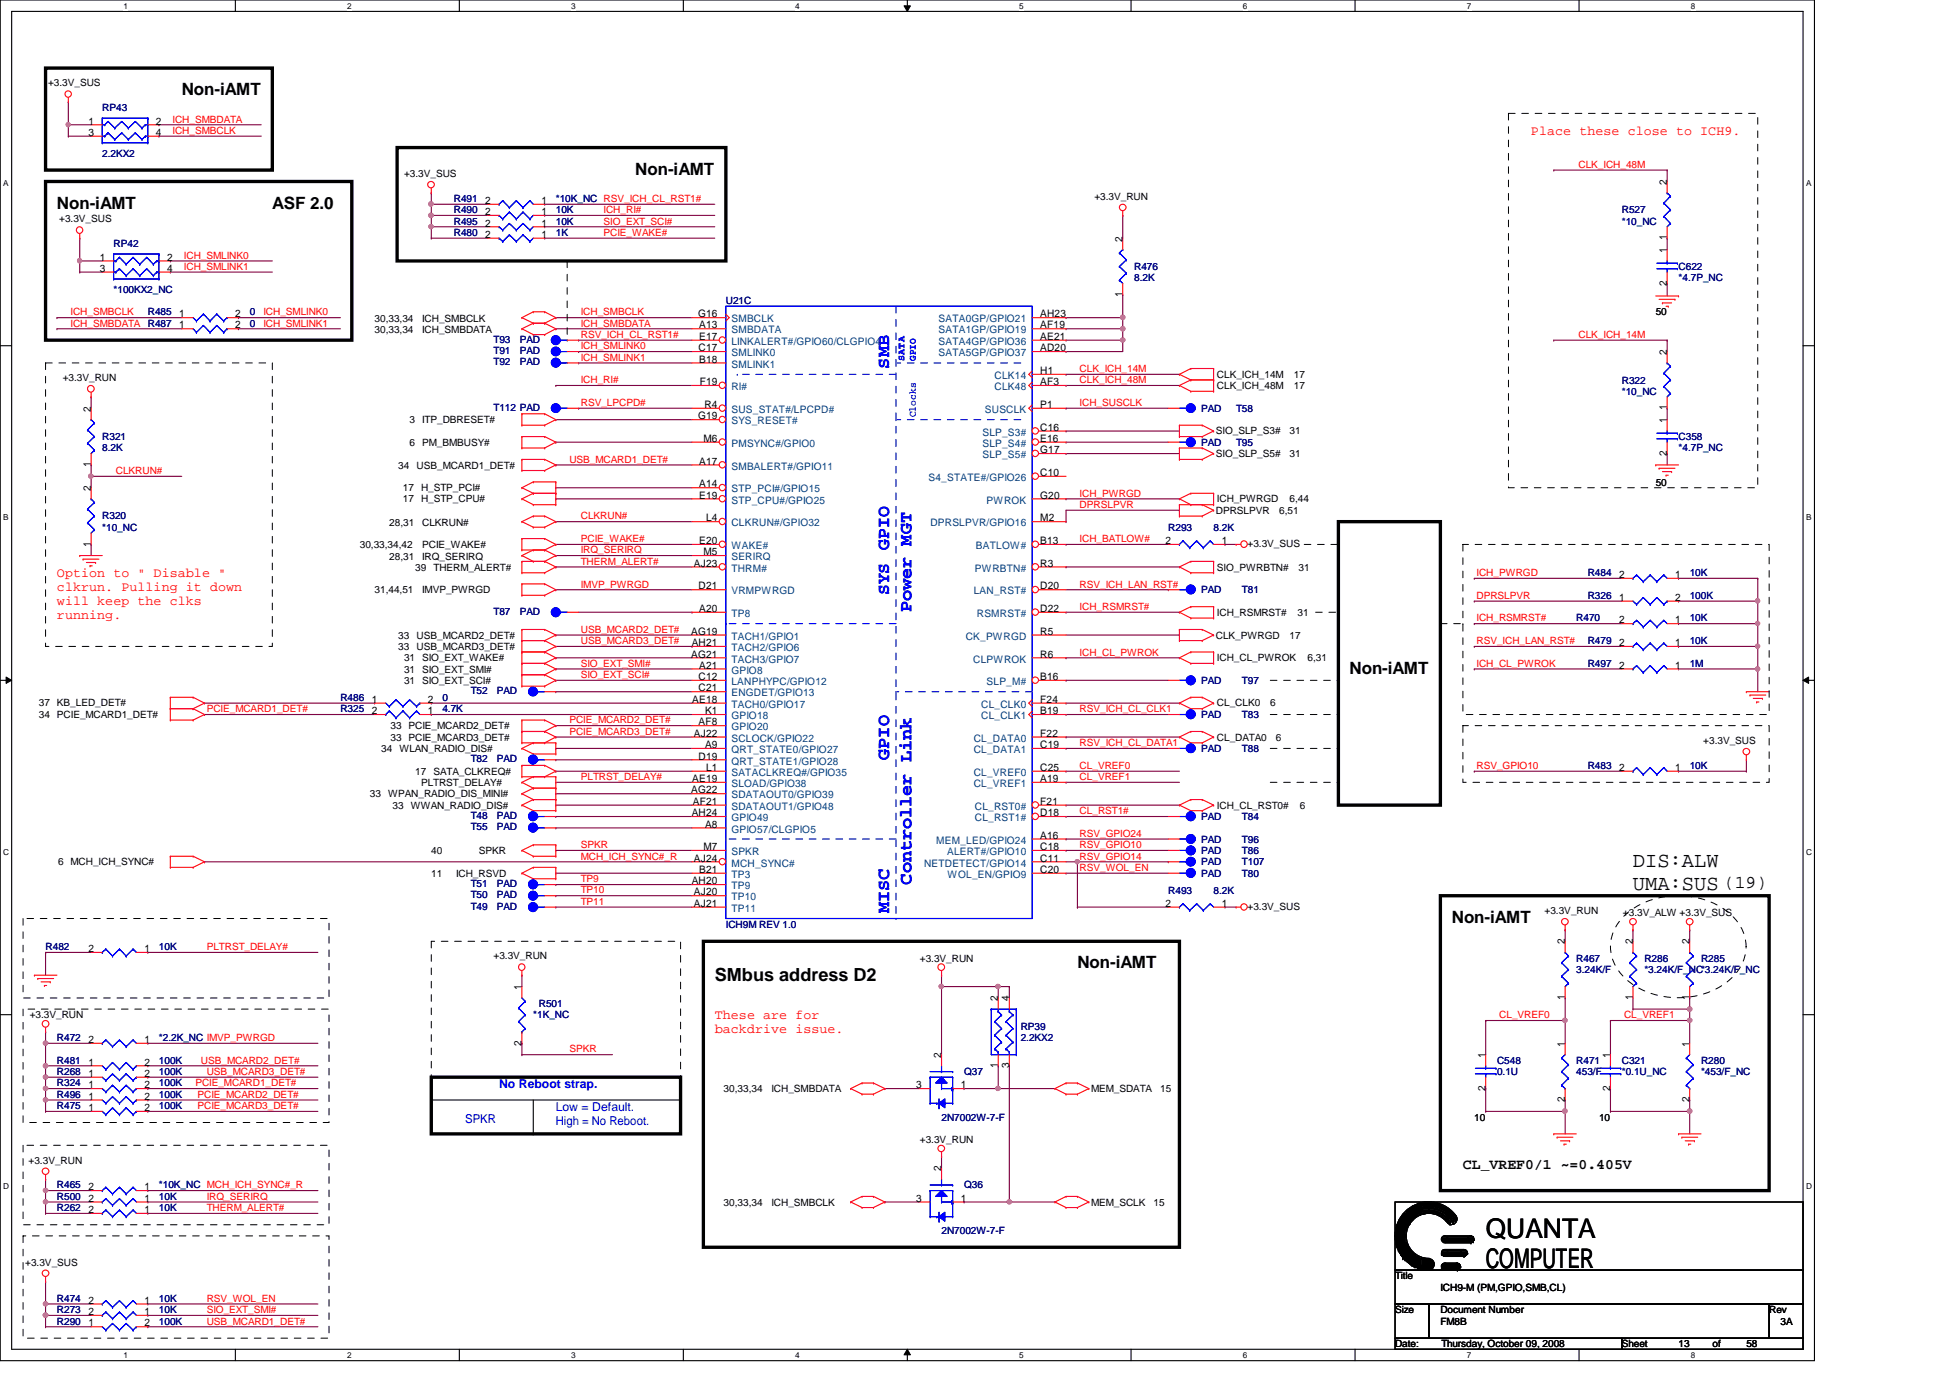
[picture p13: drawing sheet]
<svg xmlns="http://www.w3.org/2000/svg" width="297mm" height="210mm" viewBox="0 0 297 210" stroke-linecap="round" stroke-linejoin="round" font-family="sans-serif">
<defs><g id="words">
<g font-size="4.1">
<text x="226.3" y="188.5">QUANTA</text>
<text x="226.3" y="193.2">COMPUTER</text>
</g>
<g font-size="3.3">
<text x="248.7" y="132.1">DIS:ALW</text>
<text x="248.7" y="135.5">UMA:SUS</text>
</g>
<g font-size="2.8" fill="#00f">
<text x="135.4" y="56.1" transform="rotate(-90 135.4 56.1)">SMB</text>
<text x="135.4" y="83.8" transform="rotate(-90 135.4 83.8)">GPIO</text>
<text x="135.4" y="90.7" transform="rotate(-90 135.4 90.7)">SYS</text>
<text x="138.9" y="93.3" transform="rotate(-90 138.9 93.3)">Power MGT</text>
<text x="135.4" y="115.7" transform="rotate(-90 135.4 115.7)">GPIO</text>
<text x="138.9" y="134.7" transform="rotate(-90 138.9 134.7)">Controller Link</text>
<text x="135.4" y="139.1" transform="rotate(-90 135.4 139.1)">MISC</text>
</g>
<g font-size="2.8">
<text x="262.6" y="135.2">(19)</text>
<text x="108.9" y="149.4">SMbus address D2</text>
</g>
<g font-size="2.6">
<text x="27.7" y="14.5">Non-iAMT</text>
<text x="96.8" y="26.6">Non-iAMT</text>
<text x="8.7" y="31.8">Non-iAMT</text>
<text x="41.5" y="31.8">ASF 2.0</text>
<text x="205.6" y="102.6">Non-iAMT</text>
<text x="221.1" y="140.6">Non-iAMT</text>
<text x="164.1" y="147.5">Non-iAMT</text>
</g>
<text font-size="2.2" x="222.8" y="178.1">CL_VREF0/1 ~=0.405V</text>
<g font-size="2" fill="#f00">
<text x="233.2" y="20.6">Place these close to ICH9.</text>
<text x="8.7" y="87.9">Option to &quot; Disable &quot;</text>
<text x="8.7" y="90">clkrun. Pulling it down</text>
<text x="8.7" y="92.2">will keep the clks</text>
<text x="8.7" y="94.3">running.</text>
<text x="108.9" y="155.3">These are for</text>
<text x="108.9" y="157.4">backdrive issue.</text>
</g>
<g font-size="1.9" fill="#00f">
<text x="76" y="165.8">No Reboot strap.</text>
<text x="70.9" y="171">SPKR</text>
<text x="84.7" y="169.2">Low = Default.</text>
<text x="84.7" y="171.4">High = No Reboot.</text>
</g>
<g font-size="1.6">
<text x="13.5" y="19">1</text>
<text x="13.5" y="20.7">3</text>
<text x="23.7" y="19">2</text>
<text x="23.7" y="20.7">4</text>
<text x="253.9" y="28.2" transform="rotate(-90 253.9 28.2)">2</text>
<text x="73.9" y="32.8">2</text>
<text x="73.9" y="31.1">2</text>
<text x="73.9" y="34.5">2</text>
<text x="82.5" y="32.8">1</text>
<text x="82.5" y="31.1">1</text>
<text x="82.5" y="34.5">1</text>
<text x="15.2" y="39.7">1</text>
<text x="15.2" y="41.4">3</text>
<text x="25.4" y="39.7">2</text>
<text x="25.4" y="41.4">4</text>
<text x="73.9" y="36.2">2</text>
<text x="82.5" y="36.2">1</text>
<text x="171" y="36.8" transform="rotate(-90 171 36.8)">2</text>
<text x="253.9" y="38.5" transform="rotate(-90 253.9 38.5)">1</text>
<text x="253.9" y="36.6" transform="rotate(-90 253.9 36.6)">1</text>
<text x="171" y="45.3" transform="rotate(-90 171 45.3)">1</text>
<text x="253.9" y="43.5" transform="rotate(-90 253.9 43.5)">2</text>
<text x="27.3" y="48.3">1</text>
<text x="27.3" y="50">1</text>
<text x="35.8" y="48.3">2</text>
<text x="35.8" y="50">2</text>
<text x="106.3" y="48.3">G16</text>
<text x="106.4" y="53.5">C17</text>
<text x="106.5" y="50">A13</text>
<text x="106.5" y="51.8">E17</text>
<text x="158.5" y="48.3">AH23</text>
<text x="158.5" y="50">AF19</text>
<text x="158.5" y="51.8">AE21</text>
<text x="158.5" y="53.5">AD20</text>
<text x="106.5" y="55.2">B18</text>
<text x="106.6" y="58.7">F19</text>
<text x="158.5" y="57">H1</text>
<text x="158.5" y="58.7">AF3</text>
<text x="253.9" y="54.1" transform="rotate(-90 253.9 54.1)">2</text>
<text x="13.8" y="62.7" transform="rotate(-90 13.8 62.7)">2</text>
<text x="106.3" y="63.9">G19</text>
<text x="107.3" y="62.1">R4</text>
<text x="158.5" y="62.1">P1</text>
<text x="158.5" y="65.6">C16</text>
<text x="253.9" y="64.4" transform="rotate(-90 253.9 64.4)">1</text>
<text x="253.9" y="62.5" transform="rotate(-90 253.9 62.5)">1</text>
<text x="13.8" y="71.2" transform="rotate(-90 13.8 71.2)">1</text>
<text x="106.5" y="70.8">A17</text>
<text x="107.1" y="67.3">M6</text>
<text x="158.5" y="67.3">E16</text>
<text x="158.5" y="69">G17</text>
<text x="253.9" y="69.4" transform="rotate(-90 253.9 69.4)">2</text>
<text x="13.8" y="74.8" transform="rotate(-90 13.8 74.8)">2</text>
<text x="106.5" y="74.3">A14</text>
<text x="106.5" y="75.9">E19</text>
<text x="158.5" y="75.9">G20</text>
<text x="158.5" y="72.5">C10</text>
<text x="13.8" y="83.3" transform="rotate(-90 13.8 83.3)">1</text>
<text x="106.5" y="82.9">E20</text>
<text x="107.6" y="79.4">L4</text>
<text x="158.5" y="79.4">M2</text>
<text x="158.5" y="82.9">B13</text>
<text x="177.5" y="82.9">2</text>
<text x="186.1" y="82.9">1</text>
<text x="105.7" y="86.3">AJ23</text>
<text x="106.4" y="89.8">D21</text>
<text x="107.1" y="84.6">M5</text>
<text x="158.5" y="86.3">R3</text>
<text x="158.5" y="89.8">D20</text>
<text x="246.6" y="88.1">2</text>
<text x="255.2" y="88.1">1</text>
<text x="106.5" y="93.2">A20</text>
<text x="158.5" y="93.2">D22</text>
<text x="246.6" y="95">2</text>
<text x="246.6" y="91.5">1</text>
<text x="255.2" y="95">1</text>
<text x="255.2" y="91.5">2</text>
<text x="105.3" y="96.7">AG19</text>
<text x="105.3" y="100.2">AG21</text>
<text x="105.4" y="98.4">AH21</text>
<text x="106.5" y="101.9">A21</text>
<text x="158.5" y="96.7">R5</text>
<text x="158.5" y="100.2">R6</text>
<text x="246.6" y="101.9">2</text>
<text x="246.6" y="98.4">2</text>
<text x="255.2" y="101.9">1</text>
<text x="255.2" y="98.4">1</text>
<text x="56.6" y="107.1">1</text>
<text x="65.2" y="107.1">2</text>
<text x="105.4" y="107.1">AE18</text>
<text x="106.4" y="103.6">C12</text>
<text x="106.4" y="105.3">C21</text>
<text x="158.5" y="103.6">B16</text>
<text x="158.5" y="107.1">F24</text>
<text x="56.6" y="108.8">2</text>
<text x="65.2" y="108.8">1</text>
<text x="105.7" y="112.2">AJ22</text>
<text x="106.4" y="110.5">AF8</text>
<text x="107.4" y="108.8">K1</text>
<text x="107.4" y="114">A9</text>
<text x="158.5" y="108.8">B19</text>
<text x="158.5" y="112.2">F22</text>
<text x="158.5" y="114">C19</text>
<text x="105.4" y="119.1">AE19</text>
<text x="106.4" y="115.7">D19</text>
<text x="107.6" y="117.4">L1</text>
<text x="158.5" y="117.4">C25</text>
<text x="158.5" y="119.1">A19</text>
<text x="246.6" y="117.4">2</text>
<text x="255.2" y="117.4">1</text>
<text x="105.3" y="120.9">AG22</text>
<text x="105.4" y="124.3">AH24</text>
<text x="105.5" y="122.6">AF21</text>
<text x="158.5" y="122.6">F21</text>
<text x="158.5" y="124.3">D18</text>
<text x="105.7" y="131.2">AJ24</text>
<text x="107.1" y="129.5">M7</text>
<text x="107.4" y="126.1">A8</text>
<text x="158.5" y="129.5">C18</text>
<text x="158.5" y="131.2">C11</text>
<text x="158.5" y="127.8">A16</text>
<text x="105.4" y="134.7">AH20</text>
<text x="105.7" y="136.4">AJ20</text>
<text x="106.5" y="133">B21</text>
<text x="158.5" y="133">C20</text>
<text x="105.7" y="138.1">AJ21</text>
<text x="177.5" y="138.1">2</text>
<text x="186.1" y="138.1">1</text>
<text x="238.4" y="143.8" transform="rotate(-90 238.4 143.8)">2</text>
<text x="248.7" y="143.8" transform="rotate(-90 248.7 143.8)">2</text>
<text x="257.3" y="143.8" transform="rotate(-90 257.3 143.8)">2</text>
<text x="13.5" y="145">2</text>
<text x="22" y="145">1</text>
<text x="79.5" y="150.8" transform="rotate(-90 79.5 150.8)">1</text>
<text x="152" y="152.5" transform="rotate(-90 152 152.5)">2</text>
<text x="153.7" y="152.5" transform="rotate(-90 153.7 152.5)">4</text>
<text x="238.4" y="152.4" transform="rotate(-90 238.4 152.4)">1</text>
<text x="248.7" y="152.4" transform="rotate(-90 248.7 152.4)">1</text>
<text x="257.3" y="152.4" transform="rotate(-90 257.3 152.4)">1</text>
<text x="13.5" y="158.9">2</text>
<text x="22" y="158.9">1</text>
<text x="79.5" y="159.3" transform="rotate(-90 79.5 159.3)">2</text>
<text x="143.4" y="161.1" transform="rotate(-90 143.4 161.1)">2</text>
<text x="226.3" y="161.1" transform="rotate(-90 226.3 161.1)">1</text>
<text x="238.4" y="159.4" transform="rotate(-90 238.4 159.4)">1</text>
<text x="245.3" y="161.1" transform="rotate(-90 245.3 161.1)">1</text>
<text x="257.3" y="159.4" transform="rotate(-90 257.3 159.4)">1</text>
<text x="13.5" y="164">1</text>
<text x="13.5" y="167.5">1</text>
<text x="13.5" y="162.3">1</text>
<text x="13.5" y="165.8">1</text>
<text x="22" y="164">2</text>
<text x="22" y="167.5">2</text>
<text x="22" y="162.3">2</text>
<text x="22" y="165.8">2</text>
<text x="139.6" y="165.8">3</text>
<text x="146.3" y="165.8">1</text>
<text x="152" y="162.7" transform="rotate(-90 152 162.7)">1</text>
<text x="153.7" y="162.7" transform="rotate(-90 153.7 162.7)">3</text>
<text x="226.3" y="166.2" transform="rotate(-90 226.3 166.2)">2</text>
<text x="238.4" y="167.9" transform="rotate(-90 238.4 167.9)">2</text>
<text x="245.3" y="166.2" transform="rotate(-90 245.3 166.2)">2</text>
<text x="257.3" y="167.9" transform="rotate(-90 257.3 167.9)">2</text>
<text x="13.5" y="169.2">1</text>
<text x="22" y="169.2">2</text>
<text x="143.4" y="178.4" transform="rotate(-90 143.4 178.4)">2</text>
<text x="13.5" y="183">2</text>
<text x="13.5" y="181.3">2</text>
<text x="13.5" y="184.8">2</text>
<text x="22" y="183">1</text>
<text x="22" y="181.3">1</text>
<text x="22" y="184.8">1</text>
<text x="139.6" y="183">3</text>
<text x="146.3" y="183">1</text>
<text x="13.5" y="202.1">1</text>
<text x="13.5" y="198.6">2</text>
<text x="13.5" y="200.3">2</text>
<text x="22" y="202.1">2</text>
<text x="22" y="198.6">1</text>
<text x="22" y="200.3">1</text>
</g>
<g font-size="1.6" fill="#004080">
<text x="111.4" y="49.1">SMBCLK</text>
<text x="111.4" y="50.8">SMBDATA</text>
<text x="111.4" y="52.5">LINKALERT#/GPIO60/CLGPIO4</text>
<text x="143" y="49.1">SATA0GP/GPIO21</text>
<text x="143" y="50.8">SATA1GP/GPIO19</text>
<text x="143" y="52.5">SATA4GP/GPIO36</text>
<text x="111.4" y="54.3">SMLINK0</text>
<text x="111.4" y="56">SMLINK1</text>
<text x="111.4" y="59.4">RI#</text>
<text x="143" y="54.3">SATA5GP/GPIO37</text>
<text x="151.5" y="57.7">CLK14</text>
<text x="151.5" y="59.4">CLK48</text>
<text x="111.4" y="62.9">SUS_STAT#/LPCPD#</text>
<text x="111.4" y="64.6">SYS_RESET#</text>
<text x="150" y="62.9">SUSCLK</text>
<text x="111.4" y="68.1">PMSYNC#/GPIO0</text>
<text x="111.4" y="71.5">SMBALERT#/GPIO11</text>
<text x="149.6" y="66.4">SLP_S3#</text>
<text x="149.6" y="68.1">SLP_S4#</text>
<text x="149.6" y="69.8">SLP_S5#</text>
<text x="111.4" y="75">STP_PCI#/GPIO15</text>
<text x="111.4" y="76.7">STP_CPU#/GPIO25</text>
<text x="141.4" y="73.3">S4_STATE#/GPIO26</text>
<text x="150.3" y="76.7">PWROK</text>
<text x="111.4" y="80.2">CLKRUN#/GPIO32</text>
<text x="111.4" y="83.7">WAKE#</text>
<text x="141.7" y="80.2">DPRSLPVR/GPIO16</text>
<text x="148.7" y="83.7">BATLOW#</text>
<text x="111.4" y="85.3">SERIRQ</text>
<text x="111.4" y="87.1">THRM#</text>
<text x="148.5" y="87.1">PWRBTN#</text>
<text x="111.4" y="90.6">VRMPWRGD</text>
<text x="111.4" y="94">TP8</text>
<text x="148.3" y="90.6">LAN_RST#</text>
<text x="148.8" y="94">RSMRST#</text>
<text x="111.4" y="97.5">TACH1/GPIO1</text>
<text x="111.4" y="99.2">TACH2/GPIO6</text>
<text x="111.4" y="100.9">TACH3/GPIO7</text>
<text x="147.1" y="97.5">CK_PWRGD</text>
<text x="148.2" y="100.9">CLPWROK</text>
<text x="111.4" y="102.6">GPIO8</text>
<text x="111.4" y="104.4">LANPHYPC/GPIO12</text>
<text x="111.4" y="106.1">ENGDET/GPIO13</text>
<text x="111.4" y="107.8">TACH0/GPIO17</text>
<text x="149.5" y="107.8">CL_CLK0</text>
<text x="150.3" y="104.4">SLP_M#</text>
<text x="111.4" y="109.6">GPIO18</text>
<text x="111.4" y="113">SCLOCK/GPIO22</text>
<text x="111.4" y="111.3">GPIO20</text>
<text x="148.3" y="113">CL_DATA0</text>
<text x="149.5" y="109.6">CL_CLK1</text>
<text x="111.4" y="118.2">SATACLKREQ#/GPIO35</text>
<text x="111.4" y="119.9">SLOAD/GPIO38</text>
<text x="111.4" y="114.7">QRT_STATE0/GPIO27</text>
<text x="111.4" y="116.5">QRT_STATE1/GPIO28</text>
<text x="148.3" y="114.7">CL_DATA1</text>
<text x="148.3" y="118.2">CL_VREF0</text>
<text x="148.3" y="119.9">CL_VREF1</text>
<text x="111.4" y="121.6">SDATAOUT0/GPIO39</text>
<text x="111.4" y="123.4">SDATAOUT1/GPIO48</text>
<text x="111.4" y="125.1">GPIO49</text>
<text x="148.5" y="123.4">CL_RST0#</text>
<text x="148.5" y="125.1">CL_RST1#</text>
<text x="111.4" y="130.3">SPKR</text>
<text x="111.4" y="132">MCH_SYNC#</text>
<text x="111.4" y="126.8">GPIO57/CLGPIO5</text>
<text x="140.8" y="132">NETDETECT/GPIO14</text>
<text x="142.6" y="128.5">MEM_LED/GPIO24</text>
<text x="144.3" y="130.3">ALERT#/GPIO10</text>
<text x="111.4" y="133.7">TP3</text>
<text x="111.4" y="135.5">TP9</text>
<text x="111.4" y="137.2">TP10</text>
<text x="144.4" y="133.7">WOL_EN/GPIO9</text>
<text x="111.4" y="138.9">TP11</text>
</g>
<g font-size="1.5">
<text x="7.3" y="13.2">+3.3V_SUS</text>
<text x="61.5" y="27">+3.3V_SUS</text>
<text x="9" y="33.9">+3.3V_SUS</text>
<text x="166.7" y="30.4">+3.3V_RUN</text>
<text x="57.1" y="49.1">30,33,34</text>
<text x="57.1" y="50.8">30,33,34</text>
<text x="64.3" y="49.1">ICH_SMBCLK</text>
<text x="64.3" y="50.8">ICH_SMBDATA</text>
<text x="252.2" y="48">50</text>
<text x="9.6" y="58">+3.3V_RUN</text>
<text x="185.4" y="57.5">CLK_ICH_14M</text>
<text x="185.4" y="59.3">CLK_ICH_48M</text>
<text x="197.1" y="57.5">17</text>
<text x="197.1" y="59.3">17</text>
<text x="62.4" y="64.4">3 ITP_DBRESET#</text>
<text x="60.7" y="71.4">34</text>
<text x="62.4" y="67.9">6 PM_BMBUSY#</text>
<text x="63.5" y="71.4">USB_MCARD1_DET#</text>
<text x="185.2" y="69.6">SIO_SLP_S5#</text>
<text x="185.2" y="66.2">SIO_SLP_S3#</text>
<text x="196.4" y="69.6">31</text>
<text x="196.4" y="66.2">31</text>
<text x="61.4" y="76.5">17 H_STP_CPU#</text>
<text x="61.4" y="74.8">17 H_STP_PCI#</text>
<text x="185.4" y="76.5">ICH_PWRGD</text>
<text x="196.4" y="76.5">6,44</text>
<text x="252.2" y="74">50</text>
<text x="54.8" y="83.4">30,33,34,42</text>
<text x="59.3" y="80.2">28,31</text>
<text x="64.3" y="83.4">PCIE_WAKE#</text>
<text x="64.3" y="80.2">CLKRUN#</text>
<text x="185.2" y="78.3">DPRSLPVR</text>
<text x="190" y="83.3">+3.3V_SUS</text>
<text x="194.9" y="78.3">6,51</text>
<text x="59.3" y="85.3">28,31</text>
<text x="63.2" y="86.9">39</text>
<text x="64.3" y="85.3">IRQ_SERIRQ</text>
<text x="66" y="86.9">THERM_ALERT#</text>
<text x="185.4" y="86.9">SIO_PWRBTN#</text>
<text x="197.8" y="86.9">31</text>
<text x="57.1" y="90.3">31,44,51</text>
<text x="64.3" y="90.3">IMVP_PWRGD</text>
<text x="185.4" y="93.8">ICH_RSMRST#</text>
<text x="197.7" y="93.8">31</text>
<text x="60.7" y="99">33</text>
<text x="60.7" y="97.3">33</text>
<text x="61.5" y="100.7">31 SIO_EXT_WAKE#</text>
<text x="63.5" y="99">USB_MCARD3_DET#</text>
<text x="63.5" y="97.3">USB_MCARD2_DET#</text>
<text x="185.2" y="97.3">CLK_PWRGD</text>
<text x="185.4" y="100.7">ICH_CL_PWROK</text>
<text x="196.4" y="97.3">17</text>
<text x="199.2" y="100.7">6,31</text>
<text x="5.9" y="107.6">37 KB_LED_DET#</text>
<text x="61.5" y="102.4">31 SIO_EXT_SMI#</text>
<text x="61.5" y="104.2">31 SIO_EXT_SCI#</text>
<text x="185.4" y="107.6">CL_CLK0</text>
<text x="193.5" y="107.6">6</text>
<text x="5.9" y="109.3">34 PCIE_MCARD1_DET#</text>
<text x="59.5" y="111.1">33 PCIE_MCARD2_DET#</text>
<text x="59.5" y="112.8">33 PCIE_MCARD3_DET#</text>
<text x="185.4" y="112.8">CL_DATA0</text>
<text x="194.3" y="112.8">6</text>
<text x="259.5" y="113.3">+3.3V_SUS</text>
<text x="58.1" y="114.6">34 WLAN_RADIO_DIS#</text>
<text x="63.2" y="118">17</text>
<text x="64.1" y="119.7">PLTRST_DELAY#</text>
<text x="66" y="118">SATA_CLKREQ#</text>
<text x="56.3" y="121.5">33</text>
<text x="59.1" y="121.5">WPAN_RADIO_DIS_MINI#</text>
<text x="59.8" y="123.2">33 WWAN_RADIO_DIS#</text>
<text x="185.4" y="123.2">ICH_CL_RST0#</text>
<text x="198" y="123.2">6</text>
<text x="8.8" y="131.8">6 MCH_ICH_SYNC#</text>
<text x="65.7" y="130.1">40</text>
<text x="72.9" y="130.1">SPKR</text>
<text x="65.7" y="133.5">11</text>
<text x="69.5" y="133.5">ICH_RSVD</text>
<text x="190" y="138.6">+3.3V_SUS</text>
<text x="235.3" y="139.2">+3.3V_RUN</text>
<text x="247.2" y="139.6">+3.3V_ALW +3.3V_SUS</text>
<text x="75.2" y="146.1">+3.3V_RUN</text>
<text x="140.1" y="146.5">+3.3V_RUN</text>
<text x="4.5" y="155.1">+3.3V_RUN</text>
<text x="110.2" y="166.4">30,33,34</text>
<text x="117.5" y="166.4">ICH_SMBDATA</text>
<text x="166.2" y="166.4">MEM_SDATA</text>
<text x="176.7" y="166.4">15</text>
<text x="224.6" y="170.7">10</text>
<text x="243.6" y="170.7">10</text>
<text x="4.4" y="177.2">+3.3V_RUN</text>
<text x="140.1" y="174.1">+3.3V_RUN</text>
<text x="110.2" y="183.6">30,33,34</text>
<text x="117.5" y="183.6">ICH_SMBCLK</text>
<text x="166.2" y="183.6">MEM_SCLK</text>
<text x="175.7" y="183.6">15</text>
<text x="3.8" y="192.8">+3.3V_SUS</text>
<text x="212.5" y="194.9">Title</text>
<text x="219.4" y="196.6">ICH9-M (PM,GPIO,SMB,CL)</text>
<text x="212.5" y="200">Size</text>
<text x="219.4" y="200">Document Number</text>
<text x="219.4" y="201.8">FM8B</text>
<text x="269.5" y="200">Rev</text>
<text x="271.2" y="201.8">3A</text>
<text x="212.5" y="205.2">Date:</text>
<text x="219.6" y="205.2">Thursday, October 09, 2008</text>
<text x="247.1" y="205.2">Sheet</text>
<text x="255.7" y="205.2">13</text>
<text x="260.9" y="205.2">of</text>
<text x="266" y="205.2">58</text>
</g>
<g font-size="1.5" fill="#000080">
<text x="15.6" y="16.9">RP43</text>
<text x="15.6" y="23.9">2.2KX2</text>
<text x="69.1" y="32.5">R490</text>
<text x="69.1" y="30.8">R491</text>
<text x="69.1" y="35.9">R480</text>
<text x="69.1" y="34.2">R495</text>
<text x="84.7" y="32.5">10K</text>
<text x="84.7" y="30.8">*10K_NC RSV_ICH_CL_RST1#</text>
<text x="84.7" y="35.9">1K</text>
<text x="84.7" y="34.2">10K</text>
<text x="247.1" y="32.5">R527</text>
<text x="247.1" y="34.2">*10_NC</text>
<text x="17.3" y="37.7">RP42</text>
<text x="172.8" y="41.1">R476</text>
<text x="255.7" y="41.1">C622</text>
<text x="17.3" y="44.6">*100KX2_NC</text>
<text x="110.6" y="46.3">U21C</text>
<text x="172.8" y="42.8">8.2K</text>
<text x="255.7" y="42.8">*4.7P_NC</text>
<text x="22.5" y="48">R485</text>
<text x="22.5" y="49.8">R487</text>
<text x="38.1" y="48">0</text>
<text x="38.1" y="49.8">0</text>
<text x="75.2" y="53.9">T91</text>
<text x="75.2" y="52.2">T93</text>
<text x="79.2" y="53.9">PAD</text>
<text x="79.2" y="52.2">PAD</text>
<text x="75.2" y="55.6">T92</text>
<text x="79.2" y="55.6">PAD</text>
<text x="247.1" y="58.4">R322</text>
<text x="75.2" y="62.6">T112 PAD</text>
<text x="183" y="62.7">PAD</text>
<text x="188.3" y="62.7">T58</text>
<text x="247.1" y="60.1">*10_NC</text>
<text x="15.6" y="67.1">R321</text>
<text x="15.6" y="68.7">8.2K</text>
<text x="183" y="67.9">PAD</text>
<text x="188.3" y="67.9">T95</text>
<text x="255.7" y="67.1">C358</text>
<text x="255.7" y="68.7">*4.7P_NC</text>
<text x="15.6" y="79.1">R320</text>
<text x="15.6" y="80.9">*10_NC</text>
<text x="178" y="80.9">R293</text>
<text x="184.9" y="80.9">8.2K</text>
<text x="241.8" y="87.8">R484</text>
<text x="257.4" y="87.8">10K</text>
<text x="75.2" y="93.6">T87</text>
<text x="79.2" y="93.6">PAD</text>
<text x="183" y="90.3">PAD</text>
<text x="189.2" y="90.3">T81</text>
<text x="240.1" y="94.7">R470</text>
<text x="241.8" y="91.2">R326</text>
<text x="257.4" y="94.7">10K</text>
<text x="257.4" y="91.2">100K</text>
<text x="241.8" y="101.6">R497</text>
<text x="241.8" y="98.1">R479</text>
<text x="257.4" y="101.6">1M</text>
<text x="257.4" y="98.1">10K</text>
<text x="51.9" y="106.8">R486</text>
<text x="67.4" y="106.8">0</text>
<text x="71.7" y="105.7">T52</text>
<text x="75.7" y="105.7">PAD</text>
<text x="183" y="104.2">PAD</text>
<text x="189.2" y="104.2">T97</text>
<text x="51.9" y="108.5">R325</text>
<text x="67.4" y="108.5">4.7K</text>
<text x="183" y="109.3">PAD</text>
<text x="189.2" y="109.3">T83</text>
<text x="71.7" y="116.1">T82</text>
<text x="75.7" y="116.1">PAD</text>
<text x="183" y="114.6">PAD</text>
<text x="189.2" y="114.6">T88</text>
<text x="241.8" y="117.1">R483</text>
<text x="257.4" y="117.1">10K</text>
<text x="71.7" y="124.7">T48</text>
<text x="75.7" y="124.7">PAD</text>
<text x="183" y="124.9">PAD</text>
<text x="189.2" y="124.9">T84</text>
<text x="71.7" y="126.4">T55</text>
<text x="75.7" y="126.4">PAD</text>
<text x="183" y="130.1">PAD</text>
<text x="183" y="131.8">PAD</text>
<text x="183" y="128.4">PAD</text>
<text x="189.2" y="130.1">T86</text>
<text x="189.2" y="131.8">T107</text>
<text x="189.2" y="128.4">T96</text>
<text x="71.7" y="136.8">T50</text>
<text x="71.7" y="135.1">T51</text>
<text x="75.7" y="136.8">PAD</text>
<text x="75.7" y="135.1">PAD</text>
<text x="178" y="136.1">R493</text>
<text x="183" y="133.5">PAD</text>
<text x="184.9" y="136.1">8.2K</text>
<text x="189.2" y="133.5">T80</text>
<text x="71.7" y="138.6">T49</text>
<text x="75.7" y="138.6">PAD</text>
<text x="110.6" y="141.3">ICH9M REV 1.0</text>
<text x="6.9" y="144.8">R482</text>
<text x="24.2" y="144.8">10K</text>
<text x="240.1" y="146.5">R467</text>
<text x="240.1" y="148.2">3.24K/F</text>
<text x="250.5" y="146.5">R286</text>
<text x="250.5" y="148.2">*3.24K/F_NC*3.24K/F_NC</text>
<text x="259.1" y="146.5">R285</text>
<text x="81.2" y="155.1">*1K_NC</text>
<text x="82.1" y="153.4">R501</text>
<text x="8.7" y="158.6">R472</text>
<text x="24.2" y="158.6">*2.2K_NC IMVP_PWRGD</text>
<text x="155.5" y="156.8">RP39</text>
<text x="155.5" y="158.6">2.2KX2</text>
<text x="8.7" y="163.7">R268</text>
<text x="8.7" y="167.2">R496</text>
<text x="8.7" y="162.1">R481</text>
<text x="8.7" y="165.5">R324</text>
<text x="24.2" y="163.7">100K</text>
<text x="24.2" y="167.2">100K</text>
<text x="24.2" y="162.1">100K</text>
<text x="24.2" y="165.5">100K</text>
<text x="146.9" y="163.7">Q37</text>
<text x="228" y="162.1">C548</text>
<text x="228" y="163.7">0.1U</text>
<text x="240.1" y="162.1">R471</text>
<text x="240.1" y="163.7">453/F</text>
<text x="247.1" y="162.1">C321</text>
<text x="247.1" y="163.7">*0.1U_NC</text>
<text x="259.1" y="162.1">R280</text>
<text x="259.1" y="163.7">*453/F_NC</text>
<text x="8.7" y="169">R475</text>
<text x="24.2" y="169">100K</text>
<text x="143.4" y="170.7">2N7002W-7-F</text>
<text x="8.7" y="182.8">R500</text>
<text x="8.7" y="181">R465</text>
<text x="8.7" y="184.5">R262</text>
<text x="24.2" y="182.8">10K</text>
<text x="24.2" y="181">*10K_NC MCH_ICH_SYNC#_R</text>
<text x="24.2" y="184.5">10K</text>
<text x="146.9" y="181">Q36</text>
<text x="143.4" y="188">2N7002W-7-F</text>
<text x="8.7" y="201.8">R290</text>
<text x="8.7" y="198.3">R474</text>
<text x="8.7" y="200">R273</text>
<text x="24.2" y="201.8">100K</text>
<text x="24.2" y="198.3">10K</text>
<text x="24.2" y="200">10K</text>
</g>
<g font-size="1.5" fill="#f00">
<text x="26.3" y="20.4">ICH_SMBCLK</text>
<text x="26.3" y="18.7">ICH_SMBDATA</text>
<text x="240.5" y="25.6">CLK_ICH_48M</text>
<text x="91.9" y="34.2">SIO_EXT_SCI#</text>
<text x="91.9" y="32.5">ICH_RI#</text>
<text x="91.9" y="35.9">PCIE_WAKE#</text>
<text x="28" y="41.1">ICH_SMLINK1</text>
<text x="28" y="39.4">ICH_SMLINK0</text>
<text x="10.7" y="48">ICH_SMBCLK</text>
<text x="10.7" y="49.7">ICH_SMBDATA</text>
<text x="40.1" y="48">ICH_SMLINK0</text>
<text x="40.1" y="49.7">ICH_SMLINK1</text>
<text x="88.5" y="53.2">ICH_SMLINK0</text>
<text x="88.5" y="51.5">RSV_ICH_CL_RST1#</text>
<text x="88.5" y="48">ICH_SMBCLK</text>
<text x="88.5" y="49.7">ICH_SMBDATA</text>
<text x="240.5" y="51.5">CLK_ICH_14M</text>
<text x="88.5" y="54.9">ICH_SMLINK1</text>
<text x="88.5" y="58.4">ICH_RI#</text>
<text x="164.5" y="58.4">CLK_ICH_48M</text>
<text x="164.5" y="56.7">CLK_ICH_14M</text>
<text x="88.5" y="61.8">RSV_LPCPD#</text>
<text x="164.5" y="61.8">ICH_SUSCLK</text>
<text x="86.7" y="70.5">USB_MCARD1_DET#</text>
<text x="17.6" y="72.2">CLKRUN#</text>
<text x="164.5" y="77.4">DPRSLPVR</text>
<text x="164.5" y="75.6">ICH_PWRGD</text>
<text x="88.5" y="82.6">PCIE_WAKE#</text>
<text x="88.5" y="79.1">CLKRUN#</text>
<text x="164.5" y="82.6">ICH_BATLOW#</text>
<text x="88.5" y="84.3">IRQ_SERIRQ</text>
<text x="88.5" y="86">THERM_ALERT#</text>
<text x="88.5" y="89.5">IMVP_PWRGD</text>
<text x="164.5" y="89.5">RSV_ICH_LAN_RST#</text>
<text x="224.9" y="87.8">ICH_PWRGD</text>
<text x="164.5" y="92.9">ICH_RSMRST#</text>
<text x="224.9" y="91.2">DPRSLPVR</text>
<text x="224.9" y="94.7">ICH_RSMRST#</text>
<text x="88.5" y="101.6">SIO_EXT_SMI#</text>
<text x="88.5" y="96.4">USB_MCARD2_DET#</text>
<text x="88.5" y="98.1">USB_MCARD3_DET#</text>
<text x="164.5" y="99.9">ICH_CL_PWROK</text>
<text x="224.9" y="101.6">ICH_CL_PWROK</text>
<text x="224.9" y="98.1">RSV_ICH_LAN_RST#</text>
<text x="88.5" y="103.3">SIO_EXT_SCI#</text>
<text x="31.5" y="108.5">PCIE_MCARD1_DET#</text>
<text x="86.7" y="111.9">PCIE_MCARD3_DET#</text>
<text x="86.7" y="110.2">PCIE_MCARD2_DET#</text>
<text x="164.5" y="113.7">RSV_ICH_CL_DATA1</text>
<text x="164.5" y="108.5">RSV_ICH_CL_CLK1</text>
<text x="88.5" y="118.8">PLTRST_DELAY#</text>
<text x="164.5" y="117.1">CL_VREF0</text>
<text x="164.5" y="118.8">CL_VREF1</text>
<text x="224.9" y="117.1">RSV_GPIO10</text>
<text x="164.5" y="124">CL_RST1#</text>
<text x="88.5" y="129.2">SPKR</text>
<text x="88.5" y="130.9">MCH_ICH_SYNC#_R</text>
<text x="164.5" y="127.5">RSV_GPIO24</text>
<text x="164.5" y="129.2">RSV_GPIO10</text>
<text x="164.5" y="130.9">RSV_GPIO14</text>
<text x="88.5" y="136.1">TP10</text>
<text x="88.5" y="137.8">TP11</text>
<text x="88.5" y="134.4">TP9</text>
<text x="164.5" y="132.7">RSV_WOL_EN</text>
<text x="31.5" y="144.7">PLTRST_DELAY#</text>
<text x="228.4" y="155.1">CL_VREF0</text>
<text x="247.4" y="155.1">CL_VREF1</text>
<text x="86.7" y="160.3">SPKR</text>
<text x="29.8" y="165.5">PCIE_MCARD1_DET#</text>
<text x="30.1" y="167.2">PCIE_MCARD2_DET#</text>
<text x="30.6" y="162">USB_MCARD2_DET#</text>
<text x="31.5" y="163.7">USB_MCARD3_DET#</text>
<text x="30.1" y="169">PCIE_MCARD3_DET#</text>
<text x="31.5" y="184.5">THERM_ALERT#</text>
<text x="31.5" y="182.8">IRQ_SERIRQ</text>
<text x="31.5" y="198.3">RSV_WOL_EN</text>
<text x="31.5" y="200">SIO_EXT_SMI#</text>
<text x="31.5" y="201.8">USB_MCARD1_DET#</text>
</g>
<g font-size="1.5" fill="#00f">
<text x="137.8" y="54.9" transform="rotate(-90 137.8 54.9)">SATA</text>
<text x="139.5" y="54.9" transform="rotate(-90 139.5 54.9)">GPIO</text>
<text x="139.5" y="63.6" transform="rotate(-90 139.5 63.6)">Clocks</text>
</g>
<g font-size="1.3">
<text x="18.8" y="1.4">1</text>
<text x="52.9" y="1.4">2</text>
<text x="87" y="1.4">3</text>
<text x="121.1" y="1.4">4</text>
<text x="155.2" y="1.4">5</text>
<text x="189.3" y="1.4">6</text>
<text x="223.4" y="1.4">7</text>
<text x="257.6" y="1.4">8</text>
<text x=".5" y="28.3">A</text>
<text x="275.1" y="28.3">A</text>
<text x=".5" y="79.2">B</text>
<text x="275.1" y="79.2">B</text>
<text x=".5" y="130.2">C</text>
<text x="275.1" y="130.2">C</text>
<text x=".5" y="181.1">D</text>
<text x="275.1" y="181.1">D</text>
<text x="18.8" y="206.9">1</text>
<text x="52.9" y="206.9">2</text>
<text x="87" y="206.9">3</text>
<text x="121.1" y="206.9">4</text>
<text x="155.2" y="206.9">5</text>
<text x="189.3" y="206.9">6</text>
<text x="223.4" y="206.9">7</text>
<text x="257.6" y="206.9">8</text>
</g>
</g></defs>
<path d="M0 0h276.4v207.3h-276.4zM1.8 1.7h272.9v203.8h-272.9z" fill="none" stroke="#000" stroke-width=".17"/>
<g fill="#fff">
<path d="M18.8 .2h.7v1.4h-.7z"/>
<path d="M18.8 205.7h.7v1.4h-.7z"/>
</g>
<path d="M35.9 0v1.7M35.9 205.5v1.8" fill="none" stroke="#000" stroke-width=".17"/>
<g fill="#fff">
<path d="M52.9 .2h.6v1.4h-.6z"/>
<path d="M52.9 205.7h.6v1.4h-.6z"/>
</g>
<path d="M70 0v1.7M70 205.5v1.8" fill="none" stroke="#000" stroke-width=".17"/>
<g fill="#fff">
<path d="M87 .2h.7v1.4h-.7z"/>
<path d="M87 205.7h.7v1.4h-.7z"/>
</g>
<path d="M104.1 0v1.7M104.1 205.5v1.8" fill="none" stroke="#000" stroke-width=".17"/>
<g fill="#fff">
<path d="M121.1 .2h.7v1.4h-.7z"/>
<path d="M121.1 205.7h.7v1.4h-.7z"/>
</g>
<path d="M138.2 0v1.7M138.2 205.5v1.8" fill="none" stroke="#000" stroke-width=".17"/>
<path d="M137.7 .9h1l-.5 .8zM138.2 205.5l.5 .9h-1z" fill="#000"/>
<path d="M137.7 .9h1l-.5 .8zM138.2 205.5l.5 .9h-1z" fill="none" stroke="#000" stroke-width=".15"/>
<g fill="#fff">
<path d="M155.2 .2h.7v1.4h-.7z"/>
<path d="M155.2 205.7h.7v1.4h-.7z"/>
</g>
<path d="M172.3 0v1.7M172.3 205.5v1.8" fill="none" stroke="#000" stroke-width=".17"/>
<g fill="#fff">
<path d="M189.3 .2h.7v1.4h-.7z"/>
<path d="M189.3 205.7h.7v1.4h-.7z"/>
</g>
<path d="M206.4 0v1.7M206.4 205.5v1.8" fill="none" stroke="#000" stroke-width=".17"/>
<g fill="#fff">
<path d="M223.4 .2h.7v1.4h-.7z"/>
<path d="M223.4 205.7h.7v1.4h-.7z"/>
</g>
<path d="M240.5 0v1.7M240.5 205.5v1.8" fill="none" stroke="#000" stroke-width=".17"/>
<g fill="#fff">
<path d="M257.6 .2h.6v1.4h-.6z"/>
<path d="M257.6 205.7h.6v1.4h-.6z"/>
<path d="M.5 27.2h.8v1.4h-.8z"/>
<path d="M275.1 27.2h.8v1.4h-.8z"/>
<path d="M.5 78.1h.8v1.4h-.8z"/>
<path d="M275.1 78.1h.8v1.4h-.8z"/>
</g>
<path d="M0 52.7h1.8M274.7 52.7h1.7" fill="none" stroke="#000" stroke-width=".17"/>
<g fill="#fff">
<path d="M.5 129.1h.9v1.4h-.9z"/>
<path d="M275.1 129.1h.9v1.4h-.9z"/>
</g>
<path d="M0 103.6h1.8M274.7 103.6h1.7" fill="none" stroke="#000" stroke-width=".17"/>
<path d="M.9 103.1l.9 .5-.9 .5zM274.7 103.6l.8-.5v1z" fill="#000"/>
<path d="M.9 103.1l.9 .5-.9 .5zM274.7 103.6l.8-.5v1z" fill="none" stroke="#000" stroke-width=".15"/>
<g fill="#fff">
<path d="M.5 180h.9v1.4h-.9z"/>
<path d="M275.1 180h.9v1.4h-.9z"/>
</g>
<path d="M0 154.6h1.8M274.7 154.6h1.7" fill="none" stroke="#000" stroke-width=".17"/>
<path d="M162.4 48.4h.1M162.4 48.4h8.6M171 48.4h.1M171 48.4v1.7M13.9 60.5h.1M13.9 60.5v1.7M6.9 145.1h.1M6.9 145.1h7M6.9 145.1v3.4M22.5 145.1h.1M22.5 145.1h25.9" fill="none" stroke="#800040" stroke-width=".17"/>
<circle cx="171" cy="48.3" r=".34" fill="#f0f"/>
<circle cx="171" cy="48.3" r=".34" fill="none" stroke="#f0f" stroke-width=".17"/>
<path d="M171 32.8h.1M171 32.8v3.5M162.4 50.1h.1M162.4 51.8h.1M162.4 50.1h8.6M162.4 51.8h8.6M171 44.9h.1M171 44.9v3.5" fill="none" stroke="#800040" stroke-width=".17"/>
<circle cx="171" cy="51.8" r=".33" fill="#f0f"/>
<circle cx="171" cy="51.8" r=".33" fill="none" stroke="#f0f" stroke-width=".17"/>
<path d="M162.4 53.6h.1M171 51.8h.1M171 50.1h.1M171 50.1v3.5h-8.6" fill="none" stroke="#800040" stroke-width=".17"/>
<circle cx="171" cy="50.1" r=".34" fill="#f0f"/>
<circle cx="171" cy="50.1" r=".34" fill="none" stroke="#f0f" stroke-width=".17"/>
<path d="M238.4 155.4h.1M238.4 155.4v3.5" fill="none" stroke="#800040" stroke-width=".17"/>
<circle cx="238.4" cy="155.4" r=".33" fill="#f0f"/>
<circle cx="238.4" cy="155.4" r=".33" fill="none" stroke="#f0f" stroke-width=".17"/>
<path d="M226.3 169.3h.1M226.3 169.3h12.1M238.4 169.3h.1M238.4 169.3v3.4" fill="none" stroke="#800040" stroke-width=".17"/>
<circle cx="238.4" cy="169.2" r=".34" fill="#f0f"/>
<circle cx="238.4" cy="169.2" r=".34" fill="none" stroke="#f0f" stroke-width=".17"/>
<g fill="none" stroke="#800040" stroke-width=".17">
<path d="M84.7 48.4h.1M84.7 50.1h.1M84.7 48.4h20.7M84.7 50.1h20.7M88.1 53.6h.1M88.1 51.8h.1M88.1 55.3h.1M88.1 53.6h17.3M88.1 51.8h17.3M88.1 55.3h17.3M266 117.5h.1M266 115.7v1.8"/>
<path d="M153.8 150.3h.1M153.8 150.3v1.7M226.3 155.4h.1M226.3 155.4v5.3M238.4 152h.1M238.4 141.6h.1M238.4 141.6v1.8M238.4 152v3.4h-12.1M153.8 162.3h.1M153.8 162.3v20.8M226.3 165.8h.1M226.3 165.8v3.5"/>
</g>
<circle cx="153.8" cy="183.1" r=".33" fill="#f0f"/>
<circle cx="153.8" cy="183.1" r=".33" fill="none" stroke="#f0f" stroke-width=".17"/>
<path d="M143.4 148.5h.1M143.4 148.5v1.8M152.1 150.3h.1M152.1 150.3h1.7M146.9 165.8h.1M146.9 165.8h5.2" fill="none" stroke="#800040" stroke-width=".17"/>
<circle cx="152" cy="150.3" r=".33" fill="#f0f"/>
<circle cx="152" cy="150.3" r=".33" fill="none" stroke="#f0f" stroke-width=".17"/>
<path d="M152.1 150.3h.1M152.1 150.3v1.7M152.1 162.3h.1M152.1 165.8h.1M152.1 162.3v3.5M152.1 165.8h8.6M146.9 183.1h.1M146.9 183.1h6.9" fill="none" stroke="#800040" stroke-width=".17"/>
<circle cx="152" cy="165.8" r=".33" fill="#f0f"/>
<circle cx="152" cy="165.8" r=".33" fill="none" stroke="#f0f" stroke-width=".17"/>
<path d="M143.4 150.3h.1M143.4 150.3v10.4M143.4 150.3h8.7M134.8 165.8h.1M134.8 165.8h5.2M143.4 176.2h.1M143.4 176.2v1.7" fill="none" stroke="#800040" stroke-width=".17"/>
<circle cx="143.4" cy="150.3" r=".33" fill="#f0f"/>
<circle cx="143.4" cy="150.3" r=".33" fill="none" stroke="#f0f" stroke-width=".17"/>
<path d="M65.7 32.8h.1M65.7 32.8h8.6M83 34.5h.1M83 34.5h25.9M134.8 183.1h.1M134.8 183.1h5.2M153.8 183.1h.1M153.8 183.1h6.9" fill="none" stroke="#800040" stroke-width=".17"/>
<circle cx="65.7" cy="32.8" r=".34" fill="#f0f"/>
<circle cx="65.7" cy="32.8" r=".34" fill="none" stroke="#f0f" stroke-width=".17"/>
<g fill="none" stroke="#800040" stroke-width=".17">
<path d="M65.7 31.1h.1M65.7 31.1v1.7M83 32.8h.1M83 32.8h25.9M267.8 91.6h.1M267.8 91.6v3.4M84.7 103.6h.1M84.7 103.6h20.7M224.6 101.9h.1M224.6 101.9h22.5M84.7 129.5h.1M84.7 124.4h.1"/>
<path d="M84.7 129.5h20.7M84.7 124.4h20.7"/>
</g>
<circle cx="267.7" cy="91.5" r=".33" fill="#f0f"/>
<circle cx="267.7" cy="91.5" r=".33" fill="none" stroke="#f0f" stroke-width=".17"/>
<path d="M162.4 114h.1M162.4 114h15.6M6.9 157.2h.1M6.9 157.2v1.7M22.5 158.9h.1M22.5 158.9h25.9M6.9 195.2h.1M6.9 195.2v3.4M22.5 181.4h.1M22.5 184.8h.1M22.5 181.4h25.9M22.5 184.8h25.9" fill="none" stroke="#800040" stroke-width=".17"/>
<circle cx="6.9" cy="158.9" r=".33" fill="#f0f"/>
<circle cx="6.9" cy="158.9" r=".33" fill="none" stroke="#f0f" stroke-width=".17"/>
<g fill="none" stroke="#800040" stroke-width=".17">
<path d="M65.7 31.1h.1M65.7 31.1h8.6M83 36.3h.1M83 36.3h25.9M84.7 70.8h.1M84.7 70.8h20.7M162.4 77.7h17.3M179.7 77.7h.1M84.7 101.9h.1M84.7 105.4h.1M84.7 101.9h20.7M84.7 105.4h20.7"/>
<path d="M84.7 136.4h.1M84.7 136.4h20.7M162.4 124.4h.1M162.4 127.8h.1M162.4 124.4h15.6M162.4 127.8h15.6M79.5 148.5h.1M79.5 158.9h.1M79.5 148.5v1.8M79.5 158.9v1.8M22.5 164.1h.1M22.5 164.1h25.9"/>
</g>
<circle cx="65.7" cy="31.1" r=".34" fill="#f0f"/>
<circle cx="65.7" cy="31.1" r=".34" fill="none" stroke="#f0f" stroke-width=".17"/>
<path d="M88.1 62.2h.1M88.1 62.2h17.3M162.4 117.5h.1M162.4 117.5h17.3M31.2 131.3h.1M31.2 131.3h74.2M84.7 133h.1M84.7 133h20.7M257.4 155.4h.1M257.4 155.4v3.5" fill="none" stroke="#800040" stroke-width=".17"/>
<circle cx="257.4" cy="155.4" r=".33" fill="#f0f"/>
<circle cx="257.4" cy="155.4" r=".33" fill="none" stroke="#f0f" stroke-width=".17"/>
<path d="M245.3 169.3h.1M245.3 169.3h12.1M257.4 169.3h.1M257.4 169.3v3.4" fill="none" stroke="#800040" stroke-width=".17"/>
<circle cx="257.4" cy="169.2" r=".34" fill="#f0f"/>
<circle cx="257.4" cy="169.2" r=".34" fill="none" stroke="#f0f" stroke-width=".17"/>
<path d="M245.3 155.4h.1M245.3 155.4v5.3M257.4 153.7h.1M257.4 153.7v1.7M245.3 165.8h.1M245.3 165.8v3.5" fill="none" stroke="#800040" stroke-width=".17"/>
<circle cx="257.4" cy="153.7" r=".34" fill="#f0f"/>
<circle cx="257.4" cy="153.7" r=".34" fill="none" stroke="#f0f" stroke-width=".17"/>
<path d="M245.3 155.4h.1M245.3 155.4h12.1M257.4 141.6h.1M257.4 141.6v1.8M257.4 167.6h.1M257.4 167.6v1.7M6.9 198.6h.1M6.9 198.6v1.8" fill="none" stroke="#800040" stroke-width=".17"/>
<circle cx="6.9" cy="200.3" r=".33" fill="#f0f"/>
<circle cx="6.9" cy="200.3" r=".33" fill="none" stroke="#f0f" stroke-width=".17"/>
<circle cx="6.9" cy="198.6" r=".33" fill="#f0f"/>
<circle cx="6.9" cy="198.6" r=".33" fill="none" stroke="#f0f" stroke-width=".17"/>
<g fill="none" stroke="#800040" stroke-width=".17">
<path d="M162.4 58.7h.1M162.4 57h.1M162.4 58.7h17.3M162.4 57h17.3M13.9 70.8h.1M13.9 72.6h.1M13.9 70.8v3.5M162.4 62.2h.1M162.4 69.1h.1M162.4 67.4h.1M162.4 65.7h.1M162.4 76h.1"/>
<path d="M162.4 62.2h15.6M162.4 69.1h17.3M162.4 67.4h15.6M162.4 65.7h17.3M162.4 76h17.3M162.4 82.9h.1M162.4 86.4h.1M162.4 82.9h15.6M162.4 86.4h17.3M162.4 89.8h15.6M178 89.8h.1M186.6 82.9h.1"/>
<path d="M186.6 82.9h1.7M6.9 198.6h.1M6.9 198.6h7M22.5 198.6h.1M22.5 198.6h25.9"/>
</g>
<circle cx="13.8" cy="72.5" r=".33" fill="#f0f"/>
<circle cx="13.8" cy="72.5" r=".33" fill="none" stroke="#f0f" stroke-width=".17"/>
<path d="M10.4 19h.1M10.4 15.5h.1M10.4 15.5v5.2M10.4 19h3.5M13.9 72.6h.1M13.9 72.6h13.8M13.9 82.9h.1M13.9 82.9v1.7" fill="none" stroke="#800040" stroke-width=".17"/>
<circle cx="10.4" cy="19" r=".32" fill="#f0f"/>
<circle cx="10.4" cy="19" r=".32" fill="none" stroke="#f0f" stroke-width=".17"/>
<g fill="none" stroke="#800040" stroke-width=".17">
<path d="M24.2 19h.1M24.2 19h15.6M10.4 20.7h.1M10.4 20.7h3.5M24.2 20.7h.1M24.2 20.7h15.6M84.7 84.6h.1M84.7 82.9h.1M84.7 86.4h.1M84.7 84.6h20.7M84.7 82.9h20.7M84.7 86.4h20.7"/>
<path d="M162.4 96.7h17.3M179.7 96.7h.1M224.6 88.1h.1M224.6 91.6h.1M224.6 88.1h22.5M224.6 91.6h22.5M255.7 95h.1M255.7 95h12.1M31.2 108.8h.1M31.2 108.8h25.9M65.7 108.8h.1M65.7 108.8h39.7"/>
<path d="M162.4 107.1h.1M162.4 107.1h17.3M267.8 101.9h.1M267.8 101.9v3.5"/>
</g>
<circle cx="267.7" cy="101.9" r=".33" fill="#f0f"/>
<circle cx="267.7" cy="101.9" r=".33" fill="none" stroke="#f0f" stroke-width=".17"/>
<g fill="none" stroke="#800040" stroke-width=".17">
<path d="M236.7 25.9h.1M236.7 25.9h17.3M254 36.3h.1M254 25.9h.1M254 25.9v1.7M254 36.3v1.7M236.7 51.8h.1M236.7 51.8h17.3M254 51.8h.1M254 43.2h.1M254 43.2v1.9M254 51.8v1.8"/>
<path d="M254 62.2h.1M254 69.1h.1M254 62.2v1.7M254 69.1v1.7M6.9 165.8h.1M6.9 165.8h7"/>
</g>
<circle cx="6.9" cy="165.8" r=".33" fill="#f0f"/>
<circle cx="6.9" cy="165.8" r=".33" fill="none" stroke="#f0f" stroke-width=".17"/>
<path d="M267.8 98.5h.1M267.8 98.5v3.4h-12.1M255.7 101.9h.1M6.9 167.6h.1M6.9 167.6h7M22.5 167.6h.1M22.5 167.6h25.9" fill="none" stroke="#800040" stroke-width=".17"/>
<circle cx="6.9" cy="167.5" r=".33" fill="#f0f"/>
<circle cx="6.9" cy="167.5" r=".33" fill="none" stroke="#f0f" stroke-width=".17"/>
<path d="M6.9 169.3h.1M6.9 162.3h.1M6.9 164.1h.1M6.9 169.3h7M6.9 162.3h7M6.9 164.1h7M22.5 169.3h.1M22.5 162.3h.1M22.5 169.3h25.9M22.5 162.3h25.9" fill="none" stroke="#800040" stroke-width=".17"/>
<circle cx="6.9" cy="164.1" r=".33" fill="#f0f"/>
<circle cx="6.9" cy="164.1" r=".33" fill="none" stroke="#f0f" stroke-width=".17"/>
<g fill="none" stroke="#800040" stroke-width=".17">
<path d="M83 31.1h.1M83 31.1h25.9M22.5 165.8h.1M22.5 165.8h25.9M6.9 181.4h.1M6.9 181.4h7M6.9 202.1h.1M6.9 200.4h.1M6.9 202.1h7M6.9 200.4h7M22.5 200.4h.1M22.5 202.1h.1"/>
<path d="M22.5 202.1h25.9M22.5 200.4h25.9"/>
</g>
<circle cx="6.9" cy="200.3" r=".33" fill="#f0f"/>
<circle cx="6.9" cy="200.3" r=".33" fill="none" stroke="#f0f" stroke-width=".17"/>
<g fill="none" stroke="#800040" stroke-width=".17">
<path d="M65.7 29.4h.1M65.7 29.4v1.7M162.4 79.5h.1M162.4 77.7v1.8M84.7 96.7h.1M84.7 96.7h20.7M224.6 95h.1M224.6 95h22.5M255.7 88.1h.1M255.7 98.5h.1M255.7 88.1h12.1M255.7 98.5h12.1"/>
<path d="M162.4 108.8h.1M162.4 108.8h15.6M84.7 138.2h.1M84.7 138.2h20.7M248.7 141.6h.1M248.7 141.6v1.8M238.4 167.6h.1M238.4 167.6v1.7M6.9 184.8h.1M6.9 183.1h.1M6.9 183.1v1.7M6.9 184.8h7"/>
<path d="M6.9 200.4h.1M6.9 200.4v1.7"/>
</g>
<circle cx="267.7" cy="98.4" r=".32" fill="#f0f"/>
<circle cx="267.7" cy="98.4" r=".32" fill="none" stroke="#f0f" stroke-width=".17"/>
<path d="M162.4 93.3h.1M162.4 93.3h17.3M6.9 181.4h.1M6.9 181.4v1.7" fill="none" stroke="#800040" stroke-width=".17"/>
<circle cx="6.9" cy="181.3" r=".33" fill="#f0f"/>
<circle cx="6.9" cy="181.3" r=".33" fill="none" stroke="#f0f" stroke-width=".17"/>
<path d="M65.7 32.8h.1M65.7 34.5h.1M65.7 32.8v1.7M65.7 34.5h8.6M84.7 98.5h20.7M105.4 98.5h.1" fill="none" stroke="#800040" stroke-width=".17"/>
<circle cx="65.7" cy="34.5" r=".33" fill="#f0f"/>
<circle cx="65.7" cy="34.5" r=".33" fill="none" stroke="#f0f" stroke-width=".17"/>
<path d="M162.4 129.5h.1M162.4 133h.1M162.4 129.5h15.6M162.4 133h15.6M164.1 138.2h.1M164.1 131.3v6.9M186.6 138.2h.1M186.6 138.2h1.7" fill="none" stroke="#800040" stroke-width=".17"/>
<circle cx="164.1" cy="131.2" r=".32" fill="#f0f"/>
<circle cx="164.1" cy="131.2" r=".32" fill="none" stroke="#f0f" stroke-width=".17"/>
<g fill="none" stroke="#800040" stroke-width=".17">
<path d="M84.7 89.8h.1M84.7 89.8h20.7M224.6 98.5h.1M224.6 98.5h22.5M84.7 100.2h.1M84.7 112.3h.1M84.7 114h.1M84.7 115.7h.1M84.7 117.5h.1M84.7 119.2h.1M84.7 110.5h.1M84.7 119.2h20.7"/>
<path d="M84.7 112.3h20.7M84.7 100.2h20.7M84.7 117.5h20.7M84.7 114h20.7M84.7 115.7h20.7M84.7 110.5h20.7M162.4 119.2h.1M162.4 112.3h.1M162.4 119.2h17.3M162.4 112.3h17.3M224.6 117.5h.1M224.6 117.5h22.5"/>
<path d="M84.7 122.6h.1M84.7 120.9h.1M84.7 122.6h20.7M84.7 120.9h20.7M162.4 122.6h.1M162.4 131.3h15.6M162.4 122.6h17.3M164.1 138.2h.1M164.1 131.3h.1M164.1 138.2h13.9M178 131.3h.1M6.9 158.9h.1"/>
<path d="M6.9 158.9h7M6.9 183.1h.1M6.9 183.1h7M22.5 183.1h.1M22.5 183.1h25.9"/>
</g>
<circle cx="6.9" cy="183.1" r=".33" fill="#f0f"/>
<circle cx="6.9" cy="183.1" r=".33" fill="none" stroke="#f0f" stroke-width=".17"/>
<g fill="none" stroke="#800040" stroke-width=".17">
<path d="M84.7 58.7h.1M84.7 58.7h20.7M84.7 79.5h.1M84.7 63.9h.1M84.7 67.4h.1M84.7 76h.1M84.7 74.3h.1M84.7 79.5h20.7M84.7 63.9h20.7M84.7 67.4h20.7M84.7 76h20.7M84.7 74.3h20.7"/>
<path d="M255.7 91.6h.1M267.8 88.1h.1M267.8 88.1v3.5h-12.1M6.9 158.9h.1M6.9 158.9v5.2M6.9 167.6h.1M6.9 162.3h.1M6.9 167.6v1.7"/>
</g>
<circle cx="6.9" cy="162.3" r=".34" fill="#f0f"/>
<circle cx="6.9" cy="162.3" r=".34" fill="none" stroke="#f0f" stroke-width=".17"/>
<g fill="none" stroke="#800040" stroke-width=".17">
<path d="M12.1 39.8h.1M12.1 36.3h.1M12.1 36.3v5.1M12.1 39.8h3.5M8.7 48.4h.1M8.7 50.1h.1M8.7 48.4h19M8.7 50.1h19M36.3 48.4h.1M36.3 50.1h.1M36.3 48.4h15.6M36.3 50.1h15.6"/>
<path d="M162.4 103.6h.1M162.4 103.6h15.6M84.7 134.7h.1M84.7 134.7h20.7M248.7 153.7h.1M248.7 152v1.7M248.7 153.7h8.7M257.4 153.7h.1M257.4 152h.1M257.4 152v1.7M6.9 165.8h.1M6.9 164.1h.1"/>
<path d="M6.9 164.1v3.5"/>
</g>
<circle cx="12.1" cy="39.7" r=".33" fill="#f0f"/>
<circle cx="12.1" cy="39.7" r=".33" fill="none" stroke="#f0f" stroke-width=".17"/>
<path d="M25.9 39.8h.1M25.9 39.8h15.6M65.7 36.3h.1M65.7 34.5h.1M65.7 36.3h8.6M65.7 34.5v1.8M12.1 41.4h.1M12.1 41.4h3.5M25.9 41.4h.1M25.9 41.4h15.6M267.8 95h.1M267.8 95v3.5" fill="none" stroke="#800040" stroke-width=".17"/>
<circle cx="267.7" cy="95" r=".32" fill="#f0f"/>
<circle cx="267.7" cy="95" r=".32" fill="none" stroke="#f0f" stroke-width=".17"/>
<g fill="none" stroke="#800040" stroke-width=".17">
<path d="M88.1 93.3h17.3M105.4 93.3h.1M31.2 107.1h25.9M57.1 107.1h.1M65.7 107.1h.1M65.7 107.1h39.7M162.4 100.2h.1M162.4 100.2h17.3M255.7 117.5h.1M255.7 117.5h10.3M84.7 126.1h.1M84.7 126.1h20.7"/>
<path d="M6.9 179.6h.1M6.9 179.6v1.8M79.5 160.7h.1M79.5 160.7h13.8"/>
</g>
<g fill="none" stroke="#f00" stroke-width=".17">
<path d="M10.4 15.5h.1M10.4 14.9v.6M12.1 36.3h.1M12.1 35.6v.7M65.7 29.4h.1M65.7 28.7v.7M171 32.8h.1M171 32.1v.7M13.9 59.8v.7M79.5 48.4h.1M79.5 50.1h.1M79.5 48.4l1.7 .8"/>
<path d="M79.5 50.1l1.7 .9M81.2 47.5h.1M81.2 49.2h.1M81.2 51h.1M81.2 47.5l-1.7 .9M81.2 47.5h1.8M81.2 49.2h1.8M81.2 49.2l-1.7 .9M81.2 51h1.8M83 47.5h.1M83 49.2h.1M83 51h.1"/>
<path d="M83 47.5l1.7 .9M83 49.2l1.7 .9M84.7 48.4h.1M84.7 50.1h.1M84.7 48.4l-1.7 .8M84.7 50.1l-1.7 .9M179.7 57h.1M179.7 58.7h.1M179.7 57l1.7 .9M179.7 58.7l1.7 .9M181.4 56.1h.1M181.4 57.9h.1"/>
<path d="M181.4 59.6h.1M181.4 56.1l-1.7 .9M181.4 56.1h3.5M181.4 57.9h3.5M181.4 57.9l-1.7 .8M181.4 59.6h3.5M184.9 56.1h.1M184.9 57.9h.1M184.9 59.6h.1M184.9 56.1v3.5M252.2 45.1h3.5M252.7 45.6h2.4"/>
<path d="M253.2 46.1h.1M253.2 46.1h1.4M253.8 46.7h.3M254 53.6v1.7M254.1 46.7h.1M255.1 45.6h.1M255.7 45.1h.1M13.9 60.5h.1M79.5 63h.1M79.5 64.8h.1M79.5 70h.1M79.5 71.7h.1"/>
<path d="M79.5 76h.1M79.5 66.5h.1M79.5 68.2h.1M79.5 74.3h.1M79.5 79.5h.1M79.5 63v1.8M79.5 66.5v1.7M79.5 70v1.7M79.5 63h3.5M79.5 64.8h3.5M79.5 70h3.5M79.5 71.7h3.5"/>
<path d="M79.5 68.2h3.5M79.5 66.5h3.5M79.5 76l1.7 .9M79.5 74.3l1.7 .8M79.5 79.5l1.7 .8M81.2 75.1h.1M81.2 76.9h.1M81.2 73.4h.1M81.2 78.6h.1M81.2 76.9h3.5M81.2 78.6h1.8M81.2 75.1h3.5"/>
<path d="M81.2 75.1l-1.7 .9M81.2 73.4l-1.7 .9M81.2 73.4h3.5M81.2 78.6l-1.7 .9M83 63h.1M83 64.8h.1M83 70h.1M83 71.7h.1M83 66.5h.1M83 68.2h.1M83 78.6h.1M83 63l1.7 .9"/>
<path d="M83 70l1.7 .8M83 66.5l1.7 .9M83 78.6l1.7 .9M84.7 63.9h.1M84.7 70.8h.1M84.7 75.1h.1M84.7 76.9h.1M84.7 67.4h.1M84.7 73.4h.1M84.7 79.5h.1M84.7 63.9l-1.7 .9M84.7 70.8l-1.7 .9"/>
<path d="M84.7 73.4v3.5M84.7 67.4l-1.7 .8M84.7 79.5l-1.7 .8M179.7 68.2h.1M179.7 70h.1M179.7 64.8h.1M179.7 66.5h.1M179.7 76.9h.1M179.7 78.6h.1M179.7 76h.1M179.7 64.8v1.7M179.7 68.2v1.8"/>
<path d="M179.7 76.9v1.7M179.7 64.8h3.4M179.7 70h3.4M179.7 68.2h3.4M179.7 66.5h3.4M179.7 76.9h5.2M179.7 78.6h3.4M179.7 76l1.7 .9M181.4 75.1h.1M181.4 76.9h.1M181.4 75.1l-1.7 .9M181.4 75.1h3.5"/>
<path d="M183.1 68.2h.1M183.1 70h.1M183.1 64.8h.1M183.1 66.5h.1M183.1 76.9h.1M183.1 78.6h.1M183.1 68.2l1.8 .9M183.1 64.8l1.8 .9M183.1 76.9l1.8 .8M184.9 69.1h.1M184.9 65.7h.1M184.9 77.7h.1"/>
<path d="M184.9 75.1h.1M184.9 76.9h.1M184.9 75.1v1.8M184.9 69.1l-1.8 .9M184.9 65.7l-1.8 .8M184.9 77.7l-1.8 .9M252.2 70.8h.1M252.2 70.8h3.5M252.7 71.3h.1M252.7 71.3h2.4M253.2 71.8h1.4M253.8 72.4h.1"/>
<path d="M253.8 72.4h.3M254 60.5v1.7M254.6 71.8h.1M12.1 84.6h.1M12.1 84.6h3.5M12.7 85.2h.1M12.7 85.2h2.4M13.2 85.7h1.4M13.7 86.2h.1M13.7 86.2h.4M14.6 85.7h.1M79.5 84.6h.1"/>
<path d="M79.5 82h.1M79.5 83.8h.1M79.5 88.9h.1M79.5 90.7h.1M79.5 99.3h.1M79.5 85.5h.1M79.5 87.2h.1M79.5 97.6h.1M79.5 95.9h.1M79.5 83.8h3.5M79.5 85.5h3.5M79.5 84.6l1.7 .9"/>
<path d="M79.5 82h3.5M79.5 82v1.8M79.5 85.5v1.7M79.5 88.9v1.8M79.5 95.9v8.6M79.5 88.9h3.5M79.5 90.7h3.5M79.5 95.9h3.5M79.5 97.6h3.5M79.5 99.3h3.5M79.5 87.2h3.5M81.2 83.8h.1"/>
<path d="M81.2 85.5h.1M81.2 80.3h.1M81.2 83.8l-1.7 .8M81.2 80.3h1.8M83 83.8h.1M83 85.5h.1M83 82h.1M83 88.9h.1M83 90.7h.1M83 99.3h.1M83 87.2h.1M83 97.6h.1"/>
<path d="M83 95.9h.1M83 80.3h.1M83 83.8l1.7 .8M83 82l1.7 .9M83 88.9l1.7 .9M83 99.3l1.7 .9M83 85.5l1.7 .9M83 97.6l1.7 .9M83 95.9l1.7 .8M84.7 84.6h.1M84.7 82.9h.1M84.7 89.8h.1"/>
<path d="M84.7 86.4h.1M84.7 98.5h.1M84.7 96.7h.1M84.7 84.6l-1.7 .9M84.7 82.9l-1.7 .9M84.7 89.8l-1.7 .9M84.7 86.4l-1.7 .8M84.7 98.5l-1.7 .8M84.7 96.7l-1.7 .9M179.7 95.9h.1M179.7 97.6h.1M179.7 86.4h.1"/>
<path d="M179.7 93.3h.1M179.7 95.9h3.4M179.7 95.9v1.7M179.7 97.6h3.4M179.7 86.4l1.7 .8M179.7 93.3l1.7 .8M181.4 99.3h.1M181.4 85.5h.1M181.4 87.2h.1M181.4 92.4h.1M181.4 94.1h.1M181.4 85.5h3.5"/>
<path d="M181.4 99.3h3.5M181.4 99.3l-1.7 .9M181.4 87.2h3.5M181.4 85.5l-1.7 .9M181.4 92.4l-1.7 .9M181.4 92.4h3.5M181.4 94.1h3.5M183.1 95.9h.1M183.1 97.6h.1M183.1 95.9l1.8 .8M184.9 96.7h.1M184.9 99.3h.1"/>
<path d="M184.9 85.5h.1M184.9 87.2h.1M184.9 92.4h.1M184.9 94.1h.1M184.9 96.7l-1.8 .9M184.9 85.5v1.7M184.9 92.4v1.7M184.9 99.3v1.7M188.3 82.9h.1M188.3 82.9h.7M25.9 109.7h.1M25.9 107.9h.1"/>
<path d="M25.9 106.2h.1M25.9 106.2v3.5M25.9 106.2h3.5M25.9 107.9h3.5M25.9 109.7h3.5M29.4 107.9h.1M29.4 109.7h.1M29.4 106.2h.1M29.4 107.9l1.8 .9M29.4 106.2l1.8 .9M31.2 108.8h.1M31.2 107.1h.1"/>
<path d="M31.2 108.8l-1.8 .9M31.2 107.1l-1.8 .8M79.5 101h.1M79.5 102.8h.1M79.5 104.5h.1M79.5 119.2h.1M79.5 114h.1M79.5 116.6h.1M79.5 118.3h.1M79.5 111.4h.1M79.5 109.7h.1M79.5 113.2h.1"/>
<path d="M79.5 109.7v3.5M79.5 116.6v1.7M79.5 101h3.5M79.5 102.8h3.5M79.5 111.4h3.5M79.5 113.2h5.2M79.5 104.5h3.5M79.5 118.3h5.2M79.5 119.2l1.7 .9M79.5 114l1.7 .9M79.5 116.6h3.5M79.5 109.7h3.5"/>
<path d="M81.2 118.3h.1M81.2 113.2h.1M81.2 114.9h.1M81.2 118.3l-1.7 .9M81.2 113.2l-1.7 .8M81.2 114.9h3.5M83 101h.1M83 102.8h.1M83 104.5h.1M83 116.6h.1M83 118.3h.1M83 109.7h.1"/>
<path d="M83 111.4h.1M83 113.2h.1M83 101l1.7 .9M83 102.8l1.7 .8M83 116.6l1.7 .9M83 109.7l1.7 .8M83 111.4l1.7 .9M84.7 101.9h.1M84.7 100.2h.1M84.7 103.6h.1M84.7 118.3h.1M84.7 113.2h.1"/>
<path d="M84.7 114.9h.1M84.7 117.5h.1M84.7 110.5h.1M84.7 112.3h.1M84.7 101.9l-1.7 .9M84.7 100.2l-1.7 .8M84.7 103.6l-1.7 .9M84.7 113.2v1.7M84.7 118.3v5.2M84.7 117.5l-1.7 .8M84.7 110.5l-1.7 .9M84.7 112.3l-1.7 .9"/>
<path d="M179.7 112.3h.1M179.7 107.1h.1M179.7 100.2h.1M179.7 112.3l1.7 .9M179.7 107.1l1.7 .8M179.7 100.2l1.7 .8M181.4 111.4h.1M181.4 113.2h.1M181.4 106.2h.1M181.4 107.9h.1M181.4 101h.1M181.4 101h3.5"/>
<path d="M181.4 111.4h1.7M181.4 111.4l-1.7 .9M181.4 113.2h1.7M181.4 106.2h1.7M181.4 106.2l-1.7 .9M181.4 107.9h1.7M183.1 111.4h.1M183.1 113.2h.1M183.1 106.2h.1M183.1 107.9h.1M183.1 111.4l1.8 .9M183.1 106.2l1.8 .9"/>
<path d="M184.9 112.3h.1M184.9 107.1h.1M184.9 101h.1M184.9 112.3l-1.8 .9M184.9 107.1l-1.8 .8M266 105.4h.1M266 115.7h.1M266 105.4h3.5M266 115v.7M266.6 105.9h.1M266.6 105.9h2.4M267.1 106.4h1.4"/>
<path d="M267.6 106.9h.1M267.6 106.9h.3M268.5 106.4h.1M25.9 130.4h.1M25.9 132.1h.1M25.9 130.4h3.5M25.9 130.4v1.7M25.9 132.1h3.5M29.4 130.4h.1M29.4 132.1h.1M29.4 130.4l1.8 .9M31.2 131.3h.1"/>
<path d="M31.2 131.3l-1.8 .8M79.5 120.9h.1M79.5 122.6h.1M79.5 129.5h.1M79.5 133h.1M79.5 120.9l1.7 .9M79.5 122.6l1.7 .9M79.5 129.5l1.7 .9M79.5 133l1.7 .9M81.2 120.1h.1M81.2 121.8h.1M81.2 123.5h.1"/>
<path d="M81.2 128.7h.1M81.2 130.4h.1M81.2 132.1h.1M81.2 133.9h.1M81.2 130.4h3.5M81.2 132.1h3.5M81.2 120.1h3.5M81.2 120.1l-1.7 .8M81.2 121.8h3.5M81.2 121.8l-1.7 .8M81.2 123.5h3.5M81.2 128.7l-1.7 .8"/>
<path d="M81.2 128.7h3.5M81.2 132.1l-1.7 .9M81.2 133.9h3.5M84.7 120.1h.1M84.7 121.8h.1M84.7 123.5h.1M84.7 128.7h.1M84.7 130.4h.1M84.7 132.1h.1M84.7 133.9h.1M84.7 128.7v1.7M84.7 132.1v1.8"/>
<path d="M179.7 122.6h.1M179.7 122.6l1.7 .9M181.4 121.8h.1M181.4 123.5h.1M181.4 121.8h1.7M181.4 123.5h1.7M181.4 121.8l-1.7 .8M183.1 121.8h.1M183.1 123.5h.1M183.1 121.8l1.8 .8M184.9 122.6h.1M184.9 122.6l-1.8 .9"/>
<path d="M188.3 138.2h.1M188.3 138.2h.7M5.2 148.5h.1M5.2 148.5h3.5M5.8 149.1h.1M5.8 149.1h2.4M6.3 149.6h1.4M6.8 150.1h.1M6.8 150.1h.3M6.9 157.2h.1M6.9 156.5v.7M7.7 149.6h.1"/>
<path d="M79.5 148.5h.1M79.5 147.9v.6M143.4 148.5h.1M143.4 147.9v.6M238.4 141.6h.1M238.4 140.9v.7M248.7 141.6h.1M248.7 140.9v.7M257.4 141.6h.1M257.4 140.9v.7M6.9 179.6h.1M6.9 178.9v.7"/>
<path d="M129.6 165.8h.1M129.6 165.8l1.7 .9M131.3 165h.1M131.3 166.7h.1M131.3 165l-1.7 .8M131.3 165h1.8M131.3 166.7h1.8M133.1 165h.1M133.1 166.7h.1M133.1 165l1.7 .8M134.8 165.8h.1M134.8 165.8l-1.7 .9"/>
<path d="M143.4 176.2h.1M143.4 175.5v.7M160.7 165.8h.1M160.7 165.8l1.7 .9M162.4 165h.1M162.4 166.7h.1M162.4 165h1.7M162.4 166.7h1.7M162.4 165l-1.7 .8M164.1 165h.1M164.1 166.7h.1M164.1 165l1.8 .8"/>
<path d="M165.9 165.8h.1M165.9 165.8l-1.8 .9M236.7 172.7h.1M236.7 172.7h3.4M237.2 173.2h.1M237.2 173.2h2.4M237.7 173.8h1.4M238.2 174.3h.1M238.2 174.3h.4M239.1 173.8h.1M255.7 172.7h.1M255.7 172.7h3.4"/>
<path d="M256.2 173.2h.1M256.2 173.2h2.4M256.7 173.8h1.4M257.2 174.3h.1M257.2 174.3h.4M258.1 173.8h.1M6.9 195.2h.1M6.9 194.5v.7M129.6 183.1h.1M129.6 183.1l1.7 .8M131.3 182.2h.1M131.3 183.9h.1"/>
<path d="M131.3 182.2h1.8M131.3 183.9h1.8M131.3 182.2l-1.7 .9M133.1 182.2h.1M133.1 183.9h.1M133.1 182.2l1.7 .9M134.8 183.1h.1M134.8 183.1l-1.7 .8M160.7 183.1h.1M160.7 183.1l1.7 .8M162.4 182.2h.1M162.4 183.9h.1"/>
<path d="M162.4 182.2h1.7M162.4 182.2l-1.7 .9M162.4 183.9h1.7M164.1 182.2h.1M164.1 183.9h.1M164.1 182.2l1.8 .9M165.9 183.1h.1M165.9 183.1l-1.8 .8"/>
<circle cx="10.4" cy="14.3" r=".49"/>
<circle cx="12.1" cy="35" r=".5"/>
<circle cx="65.7" cy="28.1" r=".5"/>
<circle cx="171" cy="31.6" r=".5"/>
<circle cx="13.8" cy="59.2" r=".51"/>
<circle cx="189.5" cy="82.9" r=".5"/>
<circle cx="266" cy="114.5" r=".5"/>
<circle cx="189.5" cy="138.1" r=".49"/>
<circle cx="6.9" cy="156" r=".51"/>
<circle cx="79.5" cy="147.3" r=".5"/>
<circle cx="143.4" cy="147.3" r=".51"/>
<circle cx="238.4" cy="140.4" r=".5"/>
<circle cx="248.8" cy="140.4" r=".5"/>
<circle cx="257.4" cy="140.4" r=".5"/>
<circle cx="6.9" cy="178.4" r=".5"/>
<circle cx="143.4" cy="174.9" r=".5"/>
<circle cx="6.9" cy="193.9" r=".5"/>
</g>
<g fill="none" stroke="#000" stroke-width=".17">
<path d="M65.7 167.6h38M81.2 172.7h.1M81.2 167.6v5.1M103.7 167.6h.1M212.5 183.1h62.2v10.4h-62.2zM212.5 193.5h62.2v5.1h-62.2zM212.5 198.6h5.2v5.2h-5.2zM212.7 189.5h.1M212.7 187.1v2.4M212.7 189.5l.1 .5M212.8 190h.1M212.8 186.6h.1"/>
<path d="M212.8 186.6v3.4M213 186.2h.1M213 190.5h.1M213 186.2l-.2 .4M213 186.2v4.3M213 190.5l.2 .2M213.2 190.7h.1M213.2 185.8h.1M213.2 185.8v4.9M213.4 185.5h.1M213.4 191.1h.1M213.4 185.5l-.2 .3"/>
<path d="M213.4 185.5v5.6M213.4 191.1l.1 .1M213.5 191.2h.1M213.5 185.3h.1M213.5 185.3v5.9M213.7 185.2h.1M213.7 191.7h.1M213.7 185.2l-.2 .1M213.7 185.2v6.5M213.9 185h.1M213.9 185v6.7M214 184.8h.1"/>
<path d="M214 191.9h.1M214 184.8l-.1 .2M214 184.8v7.1M214 191.9h.2M214.2 191.9h.1M214.2 189.3h.1M214.2 187.4h.1M214.2 184.5v2.9M214.2 189.3v2.6M214.2 189.3l.2 .4M214.4 189.7h.1M214.4 192.1h.1"/>
<path d="M214.4 186.9h.1M214.4 184.5h.1M214.4 184.5v2.4M214.4 189.7v2.4M214.4 192.1l.2 .1M214.4 186.9l-.2 .5M214.6 192.2h.1M214.6 190h.1M214.6 184.3h.1M214.6 186.6h.1M214.6 184.3v2.3M214.6 190v2.2"/>
<path d="M214.6 190l.2 .3M214.6 184.3l-.2 .2M214.8 190.3h.1M214.8 192.4h.1M214.8 186.4h.1M214.8 184.1h.1M214.8 192.4l.1 .2M214.8 184.1v2.3M214.8 190.3v2.1M214.8 186.4l-.2 .2M214.9 192.6h.1M214.9 190.5h.1"/>
<path d="M214.9 183.9h.1M214.9 186h.1M214.9 183.9l-.1 .2M214.9 183.9v2.1M214.9 190.5v2.1M214.9 190.5l.2 .2M215.1 190.7h.1M215.1 192.7h.1M215.1 185.8h.1M215.1 183.8h.1M215.1 192.7h.2M215.1 183.8v2"/>
<path d="M215.1 190.7v2M215.1 185.8l-.2 .2M215.1 183.8h.2M215.3 192.7h.1M215.3 190.9h.1M215.3 183.8h.1M215.3 185.7h.1M215.3 183.8v1.9M215.3 190.9v1.8M215.3 190.9l.1 .2M215.4 191.1h.1M215.4 193h.1"/>
<path d="M215.4 185.5h.1M215.4 183.8h.1M215.4 193h.2M215.4 183.8v1.7M215.4 191.1v1.9M215.4 185.5l-.1 .2M215.6 193h.1M215.6 191.2h.1M215.6 183.6h.1M215.6 185.3h.1M215.6 191.2l.2 .2M215.6 183.6v1.7"/>
<path d="M215.6 191.2v1.8M215.6 183.6l-.2 .2M215.8 191.4h.1M215.8 193h.1M215.8 185.2h.1M215.8 183.6h.1M215.8 183.6v1.6M215.8 191.4v1.6M215.8 193l.1 .1M215.8 185.2l-.2 .1M215.9 193.1h.1M215.9 191.4h.1"/>
<path d="M215.9 183.4h.1M215.9 185.2h.1M215.9 183.4v1.8M215.9 191.4v1.7M215.9 191.4l.2 .2M215.9 183.4l-.1 .2M216.1 191.6h.1M216.1 193.1h.1M216.1 184.8h.1M216.1 183.4h.1M216.1 193.1h.2M216.1 183.4v1.4"/>
<path d="M216.1 191.6v1.5M216.1 184.8l.2 .2M216.3 184.9l1.4-.2a3.6 3.6 0 0 1 3.1 1.9M216.3 184.7l1.4-.2a3.6 3.6 0 0 1 3.3 2.1M216.3 184.5l1.4-.2a3.9 3.9 0 0 1 3.3 1.9M216.3 184.3l1.4-.2a4.1 4.1 0 0 1 3.7 2.3M216.3 184.1l1.4-.2a4.2 4.2 0 0 1 3.8 2.5M216.3 184l1.4-.2a4.3 4.3 0 0 1 3.8 2.3M216.3 183.8l1.4-.2a4.6 4.6 0 0 1 4 2.5M216.3 183.5l1.4-.2a5 5 0 0 1 4.2 2.4M216.3 193.1h.1M216.3 191.7h.1"/>
<path d="M216.3 183.3h.1M216.3 185h.1M216.3 183.3v1.7M216.3 191.6v1.5M216.3 183.3l-.2 .1M216.4 183.6l1.3-.2a4.7 4.7 0 0 1 4.1 2.5M216.4 191.7h.1M216.4 193.1h.1M216.4 193.3h.1M216.4 183.4h.1M216.4 193.1h.3M216.4 193.3h.4"/>
<path d="M216.4 183.4v1.4M216.4 191.7v1.4M216.7 193.1h.1M216.7 191.7h.1M216.7 191.7v1.4M216.8 191.7h.1M216.8 193.3h.1M216.8 191.7v1.6M217 191.7h.1M217 193.3h.1M217 191.7l-.6 1.6M217 191.7v1.6"/>
<path d="M217.2 193.1h.1M217.2 191.7h.1M217.2 193.1l-.2 .2M217.2 191.7v1.4M217.2 191.7l.1 .4M217.3 192.1h.1M217.3 193.3h.1M217.3 193.3h.2M217.3 192.1v1.2M217.5 193.3h.1M217.5 191.9h.1M217.5 191.9h.2"/>
<path d="M217.5 191.9v1.4M217.7 198.6h51.8v5.2h-51.8zM217.7 183.1a5.1 5.1 0 0 1 4 2M217.7 183.1a5.2 5.2 0 0 0-5.2 5.2 5.2 5.2 0 0 0 5.2 5.1M217.7 184.8a3.4 3.4 0 0 1 2.6 1.3M217.7 184.8a3.4 3.4 0 0 0-3.5 3.5 3.4 3.4 0 0 0 3.5 3.4M217.7 183.1l-1.6 .2M217.7 191.9h.1M217.7 193.3h.1M217.7 184.8l-1.3 .2M217.7 191.9v1.4M217.8 193.3h.1"/>
<path d="M217.8 191.9h.1M217.8 191.9h.2M217.8 191.9v1.4M218 191.9h.1M218 193.3h.1M218 191.9v1.4M218.2 193.1h.1M218.2 192.1h.1M218.2 193.1l-.2 .2M218.2 192.1v1M218.2 192.1l.2 .1M218.4 192.2h.1"/>
<path d="M218.4 193h.1M218.4 192.2v.8M219.6 188.6h.1M219.6 188.8h.1M219.6 190.9h.1M219.6 191.1h.1M219.6 192.7h.1M219.6 193h.1M219.6 193.1h.1M219.6 188.6h4.8M219.6 188.6v.2M219.6 192.7v.3"/>
<path d="M219.6 188.8h5M219.6 190.9h4M219.6 191.1h3.8M219.6 191.1l.3 .1M219.6 192.7h2.7M219.6 193h2.9M219.6 193.1h2.7M219.6 193.1l.3 .2M219.7 189h.1M219.7 190.7h.1M219.7 188.4h4.7M219.7 189h4.7"/>
<path d="M219.7 189l.2 .1M219.7 190.5h3.7M219.7 190.7h3.7M219.7 190.7l-.1 .2M219.7 192.6h2.6M219.9 189.1h.1M219.9 191.2h.1M219.9 193.3h.1M219.9 189.1h4.5M219.9 191.2h3.3M219.9 193.3h2.4M220.1 192.4h1.9"/>
<path d="M220.1 193.5h1.9M220.1 191.4h2.9M220.1 190.3h2.9M220.1 189.3h4M220.1 188.3h4M222 192.4h.1M222 193.5h.1M222.2 192.6h.1M222.3 192.6h.1M222.3 192.7h.1M222.3 193.1h.1M222.3 193.3h.1"/>
<path d="M222.3 192.6v.1M222.5 193h.1M222.5 193l-.2 .1M223 191.4h.1M223 190.3h.1M223.2 191.2h.1M223.4 190.5h.1M223.4 190.7h.1M223.4 191.1h.1M223.4 190.5v.2M223.6 190.9h.1M223.6 190.9l-.2 .2"/>
<path d="M224.1 189.3h.1M224.1 188.3h.1M224.4 188.4h.1M224.4 188.6h.1M224.4 189h.1M224.4 189.1h.1M224.4 188.4v.2M224.6 188.8h.1M224.6 188.8l-.2 .2M269.5 198.6h5.2v5.2h-5.2zM212.5 203.8h34.6v1.7h-34.6zM247.1 203.8h27.6v1.7h-27.6z"/>
<circle cx="217.6" cy="192.6" r=".84"/>
<circle cx="220.1" cy="190.8" r=".5"/>
<circle cx="220.1" cy="188.8" r=".5"/>
<circle cx="220.1" cy="192.9" r=".5"/>
<circle cx="221.1" cy="185.7" r=".85"/>
<circle cx="222" cy="192.9" r=".5"/>
<circle cx="223" cy="190.8" r=".51"/>
<circle cx="224" cy="188.8" r=".5"/>
</g>
<g fill="none" stroke="#000" stroke-width=".15" stroke-dasharray="1 1 1 1 1 1 1 1">
<path d="M229.8 17.3h38v57h-38zM86.4 39.8v12M6.9 55.3h34.6v43.2h-34.6zM86.4 51.8h.1M198.7 82.9h5.2M200.4 93.3h3.5M203.9 82.9h.1M203.9 93.3h.1M219.4 95h3.4M222.8 95h.1M222.8 82.9h46.7v25.9h-46.7zM193.5 103.6h10.4"/>
<path d="M193.5 108.8h10.4M193.5 114h10.4M193.5 119.2h10.4M203.9 103.6h.1M203.9 108.8h.1M203.9 114h.1M203.9 119.2h.1M222.8 110.5h46.7v8.7h-46.7zM3.5 139.9h46.6v12.1h-46.6zM247.5 139.5a12.6 12.6 0 0 1 16.3 0 6.3 6.3 0 0 1 0 9.4 12.5 12.5 0 0 1-16.3 0 6.3 6.3 0 0 1 0-9.4zM3.5 153.7h46.6v17.3h-46.6zM65.7 143.4h38v29.3h-38z"/>
<path d="M3.5 174.5h46.6v12.1h-46.6zM3.5 188.3h46.6v15.5h-46.6z"/>
</g>
<path d="M6.9 10.4h34.6v15.5h-34.6zM6.9 27.6h46.7v24.2h-46.7zM60.5 22.5h50.1v17.3h-50.1zM203.9 79.5h15.5v43.1h-15.5zM219.4 136.4h50.1v45h-50.1zM107.1 143.4h72.6v46.6h-72.6zM65.7 164.1h38v8.6h-38z" fill="none" stroke="#000" stroke-width=".51"/>
<path d="M253.4 58.9h.1M253.4 56.9h.1M253.4 58.9l1.1 1M253.4 56.9l1.1 1M254 55.3h.1M254 55.3l.5 .5M254.5 59.9h.1M254.5 57.9h.1M254.5 55.8h.1M254.5 59.9l-.5 .6M254.5 57.9l-1.1 1M254.5 55.8l-1.1 1.1" fill="none" stroke="#00f" stroke-width=".17"/>
<circle cx="181.4" cy="67.3" r=".68" fill="#00f"/>
<g fill="none" stroke="#00f" stroke-width=".17">
<path d="M179.7 67.4h1M180.7 67.4h.1"/>
<circle cx="181.4" cy="67.3" r=".68"/>
</g>
<circle cx="181.4" cy="67.3" r=".68" fill="#00f"/>
<g fill="none" stroke="#00f" stroke-width=".17">
<path d="M179.7 67.4h1M180.7 67.4h.1"/>
<circle cx="181.4" cy="67.3" r=".68"/>
</g>
<path d="M178 67.4h1.7" fill="none" stroke="#f00" stroke-width=".17"/>
<circle cx="181.4" cy="129.5" r=".68" fill="#00f"/>
<g fill="none" stroke="#00f" stroke-width=".17">
<path d="M179.7 129.5h1M180.7 129.5h.1"/>
<circle cx="181.4" cy="129.5" r=".68"/>
</g>
<circle cx="181.4" cy="129.5" r=".68" fill="#00f"/>
<g fill="none" stroke="#00f" stroke-width=".17">
<path d="M179.7 129.5h1M180.7 129.5h.1"/>
<circle cx="181.4" cy="129.5" r=".68"/>
</g>
<path d="M178 129.5h1.7" fill="none" stroke="#f00" stroke-width=".17"/>
<circle cx="81.2" cy="136.4" r=".68" fill="#00f"/>
<g fill="none" stroke="#00f" stroke-width=".17">
<path d="M81.9 136.4h.1M81.9 136.4h1.1"/>
<circle cx="81.2" cy="136.4" r=".68"/>
</g>
<circle cx="81.2" cy="136.4" r=".68" fill="#00f"/>
<g fill="none" stroke="#00f" stroke-width=".17">
<path d="M248.7 101.9h.1M249.3 101.4h.1M249.3 101.4l1 1M249.3 101.4l-.6 .5M250.3 102.4h.1M251.4 101.4h.1M251.4 101.4l1 1M251.4 101.4l-1.1 1M252.4 102.4h.1M253.4 101.4h.1M253.4 101.4l.6 .5M253.4 101.4l-1 1"/>
<path d="M81.9 136.4h.1M81.9 136.4h1.1"/>
<circle cx="81.2" cy="136.4" r=".68"/>
</g>
<path d="M247.1 101.9h1.6M254 101.9h1.7M83 136.4h1.7" fill="none" stroke="#f00" stroke-width=".17"/>
<circle cx="181.4" cy="108.8" r=".68" fill="#00f"/>
<g fill="none" stroke="#00f" stroke-width=".17">
<path d="M179.7 108.8h1M180.7 108.8h.1"/>
<circle cx="181.4" cy="108.8" r=".68"/>
</g>
<circle cx="181.4" cy="108.8" r=".68" fill="#00f"/>
<g fill="none" stroke="#00f" stroke-width=".17">
<path d="M179.7 108.8h1M180.7 108.8h.1"/>
<circle cx="181.4" cy="108.8" r=".68"/>
</g>
<path d="M178 108.8h1.7" fill="none" stroke="#f00" stroke-width=".17"/>
<circle cx="181.4" cy="103.6" r=".68" fill="#00f"/>
<g fill="none" stroke="#00f" stroke-width=".17">
<path d="M179.7 103.6h1M180.7 103.6h.1"/>
<circle cx="181.4" cy="103.6" r=".68"/>
</g>
<circle cx="181.4" cy="103.6" r=".68" fill="#00f"/>
<g fill="none" stroke="#00f" stroke-width=".17">
<path d="M58.8 108.8h.1M59.3 108.3h.1M59.3 108.3l1 1M59.3 108.3l-.5 .5M60.3 109.3h.1M61.4 108.3h.1M61.4 108.3l1 1M61.4 108.3l-1.1 1M62.4 109.3h.1M63.5 108.3h.1M63.5 108.3l.5 .5M63.5 108.3l-1.1 1"/>
<path d="M179.7 103.6h1M180.7 103.6h.1"/>
<circle cx="181.4" cy="103.6" r=".68"/>
</g>
<path d="M57.1 108.8h1.7M64 108.8h1.7M178 103.6h1.7" fill="none" stroke="#f00" stroke-width=".17"/>
<circle cx="81.2" cy="115.7" r=".68" fill="#00f"/>
<g fill="none" stroke="#00f" stroke-width=".17">
<path d="M81.9 115.7h.1M81.9 115.7h1.1"/>
<circle cx="81.2" cy="115.7" r=".68"/>
</g>
<circle cx="81.2" cy="115.7" r=".68" fill="#00f"/>
<g fill="none" stroke="#00f" stroke-width=".17">
<path d="M248.7 98.5h.1M249.3 98h.1M249.3 98l1 1M249.3 98l-.6 .5M250.3 99h.1M251.4 98h.1M251.4 98l1 1M251.4 98l-1.1 1M252.4 99h.1M253.4 98h.1M253.4 98l.6 .5M253.4 98l-1 1"/>
<path d="M81.9 115.7h.1M81.9 115.7h1.1M15.6 164.1l.5 .5M16.1 164.6h.1M17.1 163.6h.1M17.1 163.6l-1 1M17.1 163.6l1.1 1M18.2 164.6h.1M19.2 163.6h.1M19.2 163.6l-1 1M19.2 163.6l1.1 1M20.3 164.6h.1"/>
<path d="M20.8 164.1h.1M20.8 164.1l-.5 .5"/>
<circle cx="81.2" cy="115.7" r=".68"/>
</g>
<path d="M247.1 98.5h1.6M254 98.5h1.7M83 115.7h1.7M13.9 164.1h1.7M20.8 164.1h1.7" fill="none" stroke="#f00" stroke-width=".17"/>
<circle cx="181.4" cy="133" r=".68" fill="#00f"/>
<g fill="none" stroke="#00f" stroke-width=".17">
<path d="M179.7 133h1M180.7 133h.1"/>
<circle cx="181.4" cy="133" r=".68"/>
</g>
<circle cx="181.4" cy="133" r=".68" fill="#00f"/>
<g fill="none" stroke="#00f" stroke-width=".17">
<path d="M179.7 133h1M180.7 133h.1"/>
<circle cx="181.4" cy="133" r=".68"/>
</g>
<path d="M178 133h1.7" fill="none" stroke="#f00" stroke-width=".17"/>
<circle cx="181.4" cy="114" r=".67" fill="#00f"/>
<g fill="none" stroke="#00f" stroke-width=".17">
<path d="M179.7 114h1M180.7 114h.1"/>
<circle cx="181.4" cy="114" r=".67"/>
</g>
<circle cx="181.4" cy="114" r=".67" fill="#00f"/>
<g fill="none" stroke="#00f" stroke-width=".17">
<path d="M76 32.8h.1M76 32.8l.6 .6M76.6 33.4h.1M77.6 32.3h.1M77.6 32.3l1.1 1.1M77.6 32.3l-1 1.1M78.7 33.4h.1M79.7 32.3h.1M79.7 32.3l1 1.1M79.7 32.3l-1 1.1M80.7 33.4h.1M81.2 32.8l-.5 .6"/>
<path d="M179.7 114h1M180.7 114h.1M15.6 145.1h.1M16.1 144.6h.1M16.1 144.6l1 1M16.1 144.6l-.5 .5M17.1 145.6h.1M18.2 144.6h.1M18.2 144.6l1 1M18.2 144.6l-1.1 1M19.2 145.6h.1M20.3 144.6h.1"/>
<path d="M20.3 144.6l.5 .5M20.3 144.6l-1.1 1"/>
<circle cx="181.4" cy="114" r=".67"/>
</g>
<path d="M74.3 32.8h1.7M81.2 32.8h1.8M178 114h1.7M13.9 145.1h1.7M20.8 145.1h1.7" fill="none" stroke="#f00" stroke-width=".17"/>
<path d="M142.5 165l.9-.9 .9 .9z" fill="#00f"/>
<path d="M142.5 165l.9-.9 .9 .9z" fill="none" stroke="#00f" stroke-width=".17"/>
<path d="M143 168.1l.9-.7v1.3z" fill="#00f"/>
<g fill="none" stroke="#00f" stroke-width=".17">
<path d="M141.7 164.1h.1M141.7 168.1h.1M141.7 164.1v4M141.7 164.1h3.4M141.7 163.2h3.4M141.7 168.1h1.3M142.7 168.1h.1M143 168.1l.9-.7v1.3zM143 168.7h.1M143 167.4v1.3M143.4 165.8h.1M143.4 165h.1"/>
<path d="M143.4 163.2h.1M143.4 165.8h1.7M143.4 162.3v.9M143.4 165v.8M143.9 168.1h.1M143.9 168.1h1.2M144.9 165.7h.1M144.9 166h.1M144.9 165.7h.2M144.9 165.7v.3M144.9 166h.2M145.1 164.1h.1"/>
<path d="M145.1 165.8h.1M145.1 163.2h.1M145.1 168.1h.1M145.1 166h.1M145.1 164.1v4"/>
</g>
<path d="M142.5 165l.9-.9 .9 .9z" fill="#00f"/>
<path d="M142.5 165l.9-.9 .9 .9z" fill="none" stroke="#00f" stroke-width=".17"/>
<path d="M143 168.1l.9-.7v1.3z" fill="#00f"/>
<g fill="none" stroke="#00f" stroke-width=".17">
<path d="M29.4 48.4l.5 .5M29.9 48.9h.1M31 47.8h.1M31 47.8l-1.1 1.1M31 47.8l1 1.1M32 48.9h.1M33 47.8h.1M33 47.8l-1 1.1M33 47.8l1.1 1.1M34.1 48.9h.1M34.6 48.4h.1M34.6 48.4l-.5 .5"/>
<path d="M252.4 66.8h3.1M252.4 66h3.1M254 66h.1M254 66.8h.1M254 65.7v.3M254 66.8v.6M255.5 66.8h.1M255.5 66h.1M248.7 88.1h.1M249.3 87.6h.1M249.3 87.6l1 1M249.3 87.6l-.6 .5"/>
<path d="M250.3 88.6h.1M251.4 87.6h.1M251.4 87.6l1 1M251.4 87.6l-1.1 1M252.4 88.6h.1M253.4 87.6h.1M253.4 87.6l.6 .5M253.4 87.6l-1 1M248.7 117.5h.1M249.3 116.9h.1M249.3 116.9l1 1.1M249.3 116.9l-.6 .6"/>
<path d="M250.3 118h.1M251.4 116.9h.1M251.4 116.9l1 1.1M251.4 116.9l-1.1 1.1M252.4 118h.1M253.4 116.9h.1M253.4 116.9l.6 .6M253.4 116.9l-1 1.1M237.9 148.7h.1M237.9 146.6h.1M237.9 148.7l1 1.1M237.9 146.6l1 1.1"/>
<path d="M238.4 145.1h.1M238.4 145.1l.5 .5M238.9 149.8h.1M238.9 147.7h.1M238.9 145.6h.1M238.9 149.8l-.5 .5M238.9 147.7l-1 1M238.9 145.6l-1 1M256.9 148.7h.1M256.9 146.6h.1M256.9 148.7l1 1.1M256.9 146.6l1 1.1"/>
<path d="M257.4 145.1h.1M257.4 145.1l.5 .5M257.9 149.8h.1M257.9 147.7h.1M257.9 145.6h.1M257.9 149.8l-.5 .5M257.9 147.7l-1 1M257.9 145.6l-1 1M141.7 164.1h.1M141.7 168.1h.1M141.7 164.1v4M141.7 164.1h3.4"/>
<path d="M141.7 163.2h3.4M141.7 168.1h1.3M142.7 168.1h.1M143 168.1l.9-.7v1.3zM143 168.7h.1M143 167.4v1.3M143.4 165.8h.1M143.4 165h.1M143.4 163.2h.1M143.4 165.8h1.7M143.4 162.3v.9M143.4 165v.8"/>
<path d="M143.9 168.1h.1M143.9 168.1h1.2M144.9 165.7h.1M144.9 166h.1M144.9 165.7h.2M144.9 165.7v.3M144.9 166h.2M145.1 164.1h.1M145.1 165.8h.1M145.1 163.2h.1M145.1 168.1h.1M145.1 166h.1"/>
<path d="M145.1 164.1v4M243.8 163.6h3.1M243.8 162.7h3.1M245.3 162.7h.1M245.3 163.6h.1M245.3 162.3v.4M245.3 163.6v.5M246.9 163.6h.1M246.9 162.7h.1M256.9 161.2h.1M256.9 163.2h.1M256.9 165.3h.1"/>
<path d="M256.9 161.2l1 1M256.9 163.2l1 1.1M256.9 165.3l.5 .5M257.4 165.8h.1M257.4 160.7l-.5 .5M257.9 162.2h.1M257.9 164.3h.1M257.9 162.2l-1 1M257.9 164.3l-1 1M15.6 183.1h.1M16.1 182.6h.1M16.1 182.6l1 1"/>
<path d="M16.1 182.6l-.5 .5M17.1 183.6h.1M18.2 182.6h.1M18.2 182.6l1 1M18.2 182.6l-1.1 1M19.2 183.6h.1M20.3 182.6h.1M20.3 182.6l.5 .5M20.3 182.6l-1.1 1"/>
</g>
<g fill="none" stroke="#f00" stroke-width=".17">
<path d="M27.7 48.4h1.7M34.6 48.4h1.7M254 63.9v1.8M254 67.4v1.7M247.1 88.1h1.6M254 88.1h1.7M247.1 117.5h1.6M254 117.5h1.7M238.4 143.4v1.7M238.4 150.3v1.7M257.4 143.4v1.7M257.4 150.3v1.7"/>
<path d="M257.4 158.9v1.8M140 165.8h1.7M143.4 160.7v1.6M145.1 165.8h1.8M245.3 160.7v1.6M245.3 164.1v1.7M257.4 165.8v1.8M13.9 183.1h1.7M20.8 183.1h1.7"/>
</g>
<circle cx="81.2" cy="134.7" r=".68" fill="#00f"/>
<g fill="none" stroke="#00f" stroke-width=".17">
<path d="M81.9 134.7h.1M81.9 134.7h1.1"/>
<circle cx="81.2" cy="134.7" r=".68"/>
</g>
<circle cx="81.2" cy="134.7" r=".68" fill="#00f"/>
<g fill="none" stroke="#00f" stroke-width=".17">
<path d="M248.7 95h.1M249.3 94.5h.1M249.3 94.5l1 1M249.3 94.5l-.6 .5M250.3 95.5h.1M251.4 94.5h.1M251.4 94.5l1 1M251.4 94.5l-1.1 1M252.4 95.5h.1M253.4 94.5h.1M253.4 94.5l.6 .5M253.4 94.5l-1 1"/>
<path d="M81.9 134.7h.1M81.9 134.7h1.1M179.7 138.2h.1M180.2 137.7h.1M180.2 137.7l1 1M180.2 137.7l-.5 .5M181.2 138.7h.1M182.3 137.7h.1M182.3 137.7l1 1M182.3 137.7l-1.1 1M183.3 138.7h.1M184.4 137.7h.1"/>
<path d="M184.4 137.7l.5 .5M184.4 137.7l-1.1 1"/>
<circle cx="81.2" cy="134.7" r=".68"/>
</g>
<path d="M247.1 95h1.6M254 95h1.7M83 134.7h1.7M178 138.2h1.7M184.9 138.2h1.7" fill="none" stroke="#f00" stroke-width=".17"/>
<path d="M142.5 182.2l.9-.8 .9 .8z" fill="#00f"/>
<path d="M142.5 182.2l.9-.8 .9 .8z" fill="none" stroke="#00f" stroke-width=".17"/>
<path d="M143 185.3l.9-.6v1.3z" fill="#00f"/>
<g fill="none" stroke="#00f" stroke-width=".17">
<path d="M143.4 179.6v.9M141.7 181.4h.1M141.7 185.3h.1M141.7 181.4v3.9M141.7 181.4h3.4M141.7 180.5h3.4M141.7 185.3h1.3M142.7 185.3h.1M143 185.3l.9-.6v1.3zM143 186h.1M143 184.7v1.3M143.4 183.1h.1"/>
<path d="M143.4 182.2h.1M143.4 180.5h.1M143.4 183.1h1.7M143.4 182.2v.9M143.9 185.3h.1M143.9 185.3h1.2M144.9 182.9h.1M144.9 183.3h.1M144.9 182.9h.2M144.9 182.9v.4M144.9 183.3h.2M145.1 181.4h.1"/>
<path d="M145.1 183.1h.1M145.1 180.5h.1M145.1 185.3h.1M145.1 183.3h.1M145.1 181.4v3.9"/>
</g>
<path d="M142.5 182.2l.9-.8 .9 .8z" fill="#00f"/>
<path d="M142.5 182.2l.9-.8 .9 .8z" fill="none" stroke="#00f" stroke-width=".17"/>
<path d="M143 185.3l.9-.6v1.3z" fill="#00f"/>
<g fill="none" stroke="#00f" stroke-width=".17">
<path d="M248.2 148.7h.1M248.2 146.6h.1M248.2 148.7l1.1 1.1M248.2 146.6l1.1 1.1M248.7 145.1h.1M248.7 145.1l.6 .5M249.3 149.8h.1M249.3 147.7h.1M249.3 145.6h.1M249.3 149.8l-.6 .5M249.3 147.7l-1.1 1M249.3 145.6l-1.1 1"/>
<path d="M15.6 169.3l.5 .5M16.1 169.8h.1M17.1 168.7h.1M17.1 168.7l-1 1.1M17.1 168.7l1.1 1.1M18.2 169.8h.1M19.2 168.7h.1M19.2 168.7l-1 1.1M19.2 168.7l1.1 1.1M20.3 169.8h.1M20.8 169.3h.1M20.8 169.3l-.5 .5"/>
<path d="M143.4 179.6v.9M141.7 181.4h.1M141.7 185.3h.1M141.7 181.4v3.9M141.7 181.4h3.4M141.7 180.5h3.4M141.7 185.3h1.3M142.7 185.3h.1M143 185.3l.9-.6v1.3zM143 186h.1M143 184.7v1.3M143.4 183.1h.1"/>
<path d="M143.4 182.2h.1M143.4 180.5h.1M143.4 183.1h1.7M143.4 182.2v.9M143.9 185.3h.1M143.9 185.3h1.2M144.9 182.9h.1M144.9 183.3h.1M144.9 182.9h.2M144.9 182.9v.4M144.9 183.3h.2M145.1 181.4h.1"/>
<path d="M145.1 183.1h.1M145.1 180.5h.1M145.1 185.3h.1M145.1 183.3h.1M145.1 181.4v3.9M15.6 202.1l.5 .5M16.1 202.6h.1M17.1 201.6h.1M17.1 201.6l-1 1M17.1 201.6l1.1 1M18.2 202.6h.1M19.2 201.6h.1"/>
<path d="M19.2 201.6l-1 1M19.2 201.6l1.1 1M20.3 202.6h.1M20.8 202.1h.1M20.8 202.1l-.5 .5"/>
</g>
<path d="M248.7 143.4v1.7M248.7 150.3v1.7M13.9 169.3h1.7M20.8 169.3h1.7M143.4 177.9v1.7M140 183.1h1.7M145.1 183.1h1.8M13.9 202.1h1.7M20.8 202.1h1.7" fill="none" stroke="#f00" stroke-width=".17"/>
<circle cx="181.4" cy="131.3" r=".67" fill="#00f"/>
<g fill="none" stroke="#00f" stroke-width=".17">
<path d="M179.7 131.3h1M180.7 131.3h.1"/>
<circle cx="181.4" cy="131.3" r=".67"/>
</g>
<circle cx="181.4" cy="131.3" r=".67" fill="#00f"/>
<g fill="none" stroke="#00f" stroke-width=".17">
<path d="M179.7 131.3h1M180.7 131.3h.1"/>
<circle cx="181.4" cy="131.3" r=".67"/>
</g>
<path d="M178 131.3h1.7" fill="none" stroke="#f00" stroke-width=".17"/>
<circle cx="84.7" cy="53.5" r=".67" fill="#00f"/>
<g fill="none" stroke="#00f" stroke-width=".17">
<path d="M85.4 53.6h.1M85.4 53.6h1"/>
<circle cx="84.7" cy="53.5" r=".67"/>
</g>
<circle cx="84.7" cy="53.5" r=".67" fill="#00f"/>
<g fill="none" stroke="#00f" stroke-width=".17">
<path d="M85.4 53.6h.1M85.4 53.6h1M15.6 158.9h.1M16.1 158.4h.1M16.1 158.4l1 1M16.1 158.4l-.5 .5M17.1 159.4h.1M18.2 158.4h.1M18.2 158.4l1 1M18.2 158.4l-1.1 1M19.2 159.4h.1M20.3 158.4h.1"/>
<path d="M20.3 158.4l.5 .5M20.3 158.4l-1.1 1"/>
<circle cx="84.7" cy="53.5" r=".67"/>
</g>
<path d="M86.4 53.6h1.7M13.9 158.9h1.7M20.8 158.9h1.7" fill="none" stroke="#f00" stroke-width=".17"/>
<circle cx="181.4" cy="89.8" r=".68" fill="#00f"/>
<g fill="none" stroke="#00f" stroke-width=".17">
<path d="M179.7 89.8h1M180.7 89.8h.1"/>
<circle cx="181.4" cy="89.8" r=".68"/>
</g>
<circle cx="181.4" cy="89.8" r=".68" fill="#00f"/>
<g fill="none" stroke="#00f" stroke-width=".17">
<path d="M179.7 89.8h1M180.7 89.8h.1"/>
<circle cx="181.4" cy="89.8" r=".68"/>
</g>
<path d="M178 89.8h1.7" fill="none" stroke="#f00" stroke-width=".17"/>
<circle cx="84.7" cy="93.3" r=".68" fill="#00f"/>
<g fill="none" stroke="#00f" stroke-width=".17">
<path d="M85.4 93.3h.1M85.4 93.3h1"/>
<circle cx="84.7" cy="93.3" r=".68"/>
</g>
<circle cx="84.7" cy="93.3" r=".68" fill="#00f"/>
<g fill="none" stroke="#00f" stroke-width=".17">
<path d="M85.4 93.3h.1M85.4 93.3h1"/>
<circle cx="84.7" cy="93.3" r=".68"/>
</g>
<path d="M86.4 93.3h1.7" fill="none" stroke="#f00" stroke-width=".17"/>
<circle cx="181.4" cy="124.3" r=".68" fill="#00f"/>
<g fill="none" stroke="#00f" stroke-width=".17">
<path d="M179.7 124.4h1M180.7 124.4h.1"/>
<circle cx="181.4" cy="124.3" r=".68"/>
</g>
<circle cx="181.4" cy="124.3" r=".68" fill="#00f"/>
<g fill="none" stroke="#00f" stroke-width=".17">
<path d="M76 31.1h.1M76 36.3h.1M76 36.3l.6 .5M76.6 30.6h.1M76.6 36.8h.1M76.6 30.6l1 1M76.6 30.6l-.6 .5M77.6 31.6h.1M77.6 35.8h.1M77.6 35.8l1.1 1M77.6 35.8l-1 1M78.7 30.6h.1"/>
<path d="M78.7 36.8h.1M78.7 30.6l1 1M78.7 30.6l-1.1 1M79.7 31.6h.1M79.7 35.8h.1M79.7 35.8l1 1M79.7 35.8l-1 1M80.7 30.6h.1M80.7 36.8h.1M80.7 30.6l.5 .5M80.7 30.6l-1 1M81.2 36.3l-.5 .5"/>
<path d="M13.3 67.5h.1M13.3 65.5h.1M13.3 67.5l1.1 1.1M13.3 65.5l1.1 1M13.9 63.9h.1M13.9 63.9l.5 .5M14.4 68.6h.1M14.4 66.5h.1M14.4 64.4h.1M14.4 68.6l-.5 .5M14.4 66.5l-1.1 1M14.4 64.4l-1.1 1.1"/>
<path d="M179.7 124.4h1M180.7 124.4h.1M151 153.7h.1M151 153.7v7h3.8M151 153.7h3.8M151.5 159.8h.1M151.5 157.7h.1M151.5 155.6h.1M151.5 159.8l.2 .1M151.5 159.8l.6 .5M151.5 157.7l1.1 1M151.5 155.6l1.1 1.1"/>
<path d="M152.1 154.1h.1M152.1 153.7h.1M152.1 153.7v.4M152.1 154.1l.5 .5M152.6 158.7h.1M152.6 156.7h.1M152.6 154.6h.1M152.6 158.7l-1.1 1.1M152.6 156.7l-1.1 1M152.6 154.6l-1.1 1M153.2 159.8h.1M153.2 157.7h.1"/>
<path d="M153.2 155.6h.1M153.2 159.8l.6 .5M153.2 157.7l1.1 1M153.2 155.6l1.1 1.1M153.8 154.1h.1M153.8 153.7h.1M153.8 153.7v.4M153.8 154.1l.5 .5M154.3 158.7h.1M154.3 156.7h.1M154.3 154.6h.1M154.3 158.7l-1.1 1.1"/>
<path d="M154.3 156.7l-1.1 1M154.3 154.6l-1.1 1M154.8 153.7h.1M154.8 153.7v7M152.1 160.3h.1M152.1 160.3v.4M153.8 160.3h.1M153.8 160.3v.4M154.8 160.7h.1M15.6 181.4h.1M16.1 180.8h.1M16.1 180.8l1 1.1"/>
<path d="M16.1 180.8l-.5 .6M17.1 181.9h.1M18.2 180.8h.1M18.2 180.8l1 1.1M18.2 180.8l-1.1 1.1M19.2 181.9h.1M20.3 180.8h.1M20.3 180.8l.5 .6M20.3 180.8l-1.1 1.1"/>
<circle cx="181.4" cy="124.3" r=".68"/>
</g>
<g fill="none" stroke="#f00" stroke-width=".17">
<path d="M74.3 31.1h1.7M74.3 36.3h1.7M81.2 31.1h1.8M81.2 36.3h1.8M13.9 62.2v1.7M13.9 69.1v1.7M178 124.4h1.7M152.1 152v1.7M153.8 152v1.7M152.1 160.7v1.6M153.8 160.7v1.6M13.9 181.4h1.7"/>
<path d="M20.8 181.4h1.7"/>
</g>
<circle cx="84.7" cy="51.8" r=".68" fill="#00f"/>
<g fill="none" stroke="#00f" stroke-width=".17">
<path d="M85.4 51.8h.1M85.4 51.8h1"/>
<circle cx="84.7" cy="51.8" r=".68"/>
</g>
<circle cx="84.7" cy="51.8" r=".68" fill="#00f"/>
<g fill="none" stroke="#00f" stroke-width=".17">
<path d="M85.4 51.8h.1M85.4 51.8h1"/>
<circle cx="84.7" cy="51.8" r=".68"/>
</g>
<path d="M86.4 51.8h1.7" fill="none" stroke="#f00" stroke-width=".17"/>
<circle cx="81.2" cy="105.4" r=".67" fill="#00f"/>
<g fill="none" stroke="#00f" stroke-width=".17">
<path d="M81.9 105.4h.1M81.9 105.4h1.1"/>
<circle cx="81.2" cy="105.4" r=".67"/>
</g>
<circle cx="81.2" cy="105.4" r=".67" fill="#00f"/>
<g fill="none" stroke="#00f" stroke-width=".17">
<path d="M254 39.8v.3M252.4 40.9h3.1M252.4 40.1h3.1M254 40.1h.1M254 40.9h.1M254 40.9v.5M255.5 40.9h.1M255.5 40.1h.1M81.9 105.4h.1M81.9 105.4h1.1M79 153.5h.1M79 155.6h.1"/>
<path d="M79 153.5l1 1.1M79 155.6l1 1.1M79.5 157.2h.1M79.5 152l.5 .5M80 152.5h.1M80 154.6h.1M80 156.7h.1M80 152.5l-1 1M80 154.6l-1 1M80 156.7l-.5 .5M15.6 184.8h.1M16.1 184.3h.1"/>
<path d="M16.1 184.3l1 1M16.1 184.3l-.5 .5M17.1 185.3h.1M18.2 184.3h.1M18.2 184.3l1 1M18.2 184.3l-1.1 1M19.2 185.3h.1M20.3 184.3h.1M20.3 184.3l.5 .5M20.3 184.3l-1.1 1"/>
<circle cx="81.2" cy="105.4" r=".67"/>
</g>
<path d="M254 38v1.8M254 41.4v1.8M83 105.4h1.7M79.5 150.3v1.7M79.5 157.2v1.7M13.9 184.8h1.7M20.8 184.8h1.7" fill="none" stroke="#f00" stroke-width=".17"/>
<circle cx="84.7" cy="55.2" r=".68" fill="#00f"/>
<g fill="none" stroke="#00f" stroke-width=".17">
<path d="M85.4 55.3h.1M85.4 55.3h1"/>
<circle cx="84.7" cy="55.2" r=".68"/>
</g>
<circle cx="84.7" cy="55.2" r=".68" fill="#00f"/>
<g fill="none" stroke="#00f" stroke-width=".17">
<path d="M85.4 55.3h.1M85.4 55.3h1M15.6 167.6l.5 .5M16.1 168.1h.1M17.1 167h.1M17.1 167l-1 1.1M17.1 167l1.1 1.1M18.2 168.1h.1M19.2 167h.1M19.2 167l-1 1.1M19.2 167l1.1 1.1M20.3 168.1h.1"/>
<path d="M20.8 167.6h.1M20.8 167.6l-.5 .5"/>
<circle cx="84.7" cy="55.2" r=".68"/>
</g>
<path d="M86.4 55.3h1.7M13.9 167.6h1.7M20.8 167.6h1.7" fill="none" stroke="#f00" stroke-width=".17"/>
<circle cx="81.2" cy="126.1" r=".68" fill="#00f"/>
<g fill="none" stroke="#00f" stroke-width=".17">
<path d="M81.9 126.1h.1M81.9 126.1h1.1"/>
<circle cx="81.2" cy="126.1" r=".68"/>
</g>
<circle cx="81.2" cy="126.1" r=".68" fill="#00f"/>
<g fill="none" stroke="#00f" stroke-width=".17">
<path d="M76 34.5h.1M76 34.5l.6 .6M76.6 35.1h.1M77.6 34h.1M77.6 34l1.1 1.1M77.6 34l-1 1.1M78.7 35.1h.1M79.7 34h.1M79.7 34l1 1.1M79.7 34l-1 1.1M80.7 35.1h.1M81.2 34.5l-.5 .6"/>
<path d="M81.9 126.1h.1M81.9 126.1h1.1"/>
<circle cx="81.2" cy="126.1" r=".68"/>
</g>
<path d="M74.3 34.5h1.7M81.2 34.5h1.8M83 126.1h1.7" fill="none" stroke="#f00" stroke-width=".17"/>
<circle cx="181.4" cy="127.8" r=".68" fill="#00f"/>
<g fill="none" stroke="#00f" stroke-width=".17">
<path d="M179.7 127.8h1M180.7 127.8h.1"/>
<circle cx="181.4" cy="127.8" r=".68"/>
</g>
<circle cx="181.4" cy="127.8" r=".68" fill="#00f"/>
<g fill="none" stroke="#00f" stroke-width=".17">
<path d="M17.3 39.8h.3M17.6 39.8h.1M18.2 39.2h.1M18.2 39.2l-.6 .6M18.2 39.2l1 1.1M20.3 39.2h.1M20.3 39.2l-1.1 1.1M20.3 39.2l1 1.1M22.3 39.2h.1M22.3 39.2l-1 1.1M22.3 39.2l1.1 1.1M23.9 39.8h.1"/>
<path d="M23.9 39.8h.3M23.9 39.8l-.5 .5M24.2 38.7h.1M24.2 39.8h.1M24.2 38.7h-6.9v3.8M24.2 38.7v3.8M17.3 42.5h.1M17.3 41.4h.3M17.3 42.5h6.9M17.6 41.4h.1M18.2 40.9h.1M18.2 40.9l-.2 .2"/>
<path d="M18.2 40.9l-.6 .5M18.2 40.9l1 1.1M19.2 40.3h.1M19.2 42h.1M20.3 40.9h.1M20.3 40.9l-1.1 1.1M20.3 40.9l1 1.1M21.3 40.3h.1M21.3 42h.1M22.3 40.9h.1M22.3 40.9l-1 1.1M22.3 40.9l1.1 1.1"/>
<path d="M23.4 40.3h.1M23.4 42h.1M23.9 41.4h.1M23.9 41.4h.3M23.9 41.4l-.5 .6M24.2 41.4h.1M24.2 42.5h.1M179.7 127.8h1M180.7 127.8h.1M224.7 163.6h3.2M224.7 162.7h3.2M226.3 162.7h.1"/>
<path d="M226.3 163.6h.1M226.3 162.3v.4M226.3 163.6v.5M227.9 163.6h.1M227.9 162.7h.1"/>
<circle cx="181.4" cy="127.8" r=".68"/>
</g>
<path d="M15.6 39.8h1.7M24.2 39.8h1.7M15.6 41.4h1.7M24.2 41.4h1.7M178 127.8h1.7M226.3 160.7v1.6M226.3 164.1v1.7" fill="none" stroke="#f00" stroke-width=".17"/>
<circle cx="84.7" cy="62.2" r=".67" fill="#00f"/>
<g fill="none" stroke="#00f" stroke-width=".17">
<path d="M85.4 62.2h.1M85.4 62.2h1"/>
<circle cx="84.7" cy="62.2" r=".67"/>
</g>
<circle cx="84.7" cy="62.2" r=".67" fill="#00f"/>
<g fill="none" stroke="#00f" stroke-width=".17">
<path d="M29.4 50.1l.5 .5M29.9 50.6h.1M31 49.6h.1M31 49.6l-1.1 1M31 49.6l1 1M32 50.6h.1M33 49.6h.1M33 49.6l-1 1M33 49.6l1.1 1M34.1 50.6h.1M34.6 50.1h.1M34.6 50.1l-.5 .5"/>
<path d="M13.3 79.6h.1M13.3 77.6h.1M13.3 79.6l1.1 1.1M13.3 77.6l1.1 1M13.9 76h.1M13.9 76l.5 .5M14.4 78.6h.1M14.4 76.5h.1M14.4 78.6l-1.1 1M14.4 76.5l-1.1 1.1M85.4 62.2h.1M85.4 62.2h1"/>
<path d="M14.4 80.7h.1M14.4 80.7l-.5 .5M179.7 82.9h.1M180.2 82.4h.1M180.2 82.4l1 1M180.2 82.4l-.5 .5M181.2 83.4h.1M182.3 82.4h.1M182.3 82.4l1 1M182.3 82.4l-1.1 1M183.3 83.4h.1M184.4 82.4h.1"/>
<path d="M184.4 82.4l.5 .5M184.4 82.4l-1.1 1M248.7 91.6l.6 .5M249.3 92.1h.1M250.3 91h.1M250.3 91l-1 1.1M250.3 91l1.1 1.1M251.4 92.1h.1M252.4 91h.1M252.4 91l-1 1.1M252.4 91l1 1.1M253.4 92.1h.1"/>
<path d="M254 91.6h.1M254 91.6l-.6 .5M58.8 107.1l.5 .5M59.3 107.6h.1M60.3 106.6h.1M60.3 106.6l-1 1M60.3 106.6l1.1 1M61.4 107.6h.1M62.4 106.6h.1M62.4 106.6l-1 1M62.4 106.6l1.1 1M63.5 107.6h.1"/>
<path d="M64 107.1h.1M64 107.1l-.5 .5"/>
<circle cx="84.7" cy="62.2" r=".67"/>
</g>
<path d="M27.7 50.1h1.7M34.6 50.1h1.7M13.9 74.3v1.7M86.4 62.2h1.7M13.9 81.2v1.7M178 82.9h1.7M184.9 82.9h1.7M247.1 91.6h1.6M254 91.6h1.7M57.1 107.1h1.7M64 107.1h1.7" fill="none" stroke="#f00" stroke-width=".17"/>
<circle cx="81.2" cy="138.2" r=".68" fill="#00f"/>
<g fill="none" stroke="#00f" stroke-width=".17">
<path d="M81.9 138.2h.1M81.9 138.2h1.1"/>
<circle cx="81.2" cy="138.2" r=".68"/>
</g>
<circle cx="81.2" cy="138.2" r=".68" fill="#00f"/>
<g fill="none" stroke="#00f" stroke-width=".17">
<path d="M81.9 138.2h.1M81.9 138.2h1.1M15.6 198.6h.1M16.1 198.1h.1M16.1 198.1l1 1M16.1 198.1l-.5 .5M17.1 199.1h.1M18.2 198.1h.1M18.2 198.1l1 1M18.2 198.1l-1.1 1M19.2 199.1h.1M20.3 198.1h.1"/>
<path d="M20.3 198.1l.5 .5M20.3 198.1l-1.1 1"/>
<circle cx="81.2" cy="138.2" r=".68"/>
</g>
<path d="M83 138.2h1.7M13.9 198.6h1.7M20.8 198.6h1.7" fill="none" stroke="#f00" stroke-width=".17"/>
<circle cx="181.4" cy="62.2" r=".67" fill="#00f"/>
<g fill="none" stroke="#00f" stroke-width=".17">
<path d="M179.7 62.2h1M180.7 62.2h.1"/>
<circle cx="181.4" cy="62.2" r=".67"/>
</g>
<circle cx="181.4" cy="62.2" r=".67" fill="#00f"/>
<g fill="none" stroke="#00f" stroke-width=".17">
<path d="M110.6 46.7h46.6v93.2h-46.6zM179.7 62.2h1M180.7 62.2h.1"/>
<circle cx="181.4" cy="62.2" r=".67"/>
</g>
<path d="M105.4 48.4h5.2M105.4 50.1h5.2M110.6 47.9l.5 .5-.5 .5M157.2 48.4h5.2M157.2 50.1h5.2M157.2 51.8h5.2M157.2 53.6h5.2M178 62.2h1.7" fill="none" stroke="#f00" stroke-width=".17"/>
<g fill="none" stroke="#fff" stroke-width=".15" stroke-dasharray="1 1 1 1 1 1 1 1">
<path d="M112.3 57h.1M136.5 46.7v93.2M136.5 55.3h.1M136.5 57h-24.2M155.5 55.3h-19M136.5 63.9h.1M155.5 63.9h-19M110.6 95h.1M136.5 95h-25.9M136.5 105.4h.1M157.2 105.4h-20.7M110.6 127.8h.1"/>
<path d="M136.5 139.9h.1M136.5 127.8h-25.9"/>
</g>
<g fill="none" stroke="#00f" stroke-width=".15" stroke-dasharray="1 1 1 1 1 1 1 1">
<path d="M112.3 57h.1M136.5 46.7v93.2M136.5 55.3h.1M136.5 57h-24.2M155.5 55.3h-19M136.5 63.9h.1M155.5 63.9h-19M110.6 95h.1M136.5 95h-25.9M136.5 105.4h.1M157.2 105.4h-20.7M110.6 127.8h.1"/>
<path d="M136.5 139.9h.1M136.5 127.8h-25.9"/>
</g>
<circle cx="110" cy="51.8" r=".49" fill="#fff"/>
<g fill="none" stroke="#f00" stroke-width=".17">
<path d="M105.4 51.8h4.2M105.4 53.6h5.2M105.4 55.3h5.2"/>
<circle cx="110" cy="51.8" r=".49"/>
</g>
<circle cx="110" cy="62.2" r=".49" fill="#fff"/>
<g fill="none" stroke="#f00" stroke-width=".17">
<path d="M105.4 62.2h4.2"/>
<circle cx="110" cy="62.2" r=".49"/>
</g>
<circle cx="110" cy="63.9" r=".49" fill="#fff"/>
<g fill="none" stroke="#f00" stroke-width=".17">
<path d="M105.4 63.9h4.2"/>
<circle cx="110" cy="63.9" r=".49"/>
</g>
<circle cx="110" cy="67.3" r=".49" fill="#fff"/>
<g fill="none" stroke="#f00" stroke-width=".17">
<path d="M105.4 67.4h4.2M105.4 96.7h5.2M105.4 98.5h5.2M105.4 100.2h5.2M105.4 101.9h5.2M105.4 103.6h5.2"/>
<circle cx="110" cy="67.3" r=".49"/>
</g>
<circle cx="110" cy="70.8" r=".49" fill="#fff"/>
<g fill="none" stroke="#f00" stroke-width=".17">
<path d="M105.4 70.8h4.2M105.4 105.4h5.2M105.4 108.8h5.2M105.4 112.3h5.2M105.4 117.5h5.2"/>
<circle cx="110" cy="70.8" r=".49"/>
</g>
<circle cx="110" cy="74.3" r=".49" fill="#fff"/>
<g fill="none" stroke="#f00" stroke-width=".17">
<path d="M105.4 74.3h4.2"/>
<circle cx="110" cy="74.3" r=".49"/>
</g>
<circle cx="110" cy="76" r=".49" fill="#fff"/>
<g fill="none" stroke="#f00" stroke-width=".17">
<path d="M105.4 76h4.2M105.4 119.2h5.2M105.4 120.9h5.2"/>
<circle cx="110" cy="76" r=".49"/>
</g>
<circle cx="110" cy="79.4" r=".49" fill="#fff"/>
<g fill="none" stroke="#f00" stroke-width=".17">
<path d="M105.4 79.5h4.2M105.4 122.6h5.2"/>
<circle cx="110" cy="79.4" r=".49"/>
</g>
<circle cx="110" cy="82.9" r=".49" fill="#fff"/>
<g fill="none" stroke="#f00" stroke-width=".17">
<path d="M105.4 82.9h4.2M105.4 84.6h5.2"/>
<circle cx="110" cy="82.9" r=".49"/>
</g>
<circle cx="110" cy="86.3" r=".49" fill="#fff"/>
<g fill="none" stroke="#f00" stroke-width=".17">
<path d="M157.2 56.5l-.5 .5 .5 .5M157.2 57h5.2M157.2 58.2l-.5 .5 .5 .5M157.2 58.7h5.2M157.2 61.7l-.5 .5 .5 .5M157.2 62.2h5.2M105.4 86.4h4.2M105.4 89.8h5.2"/>
<circle cx="110" cy="86.3" r=".49"/>
</g>
<circle cx="157.7" cy="65.6" r=".49" fill="#fff"/>
<g fill="none" stroke="#f00" stroke-width=".17">
<path d="M158.2 65.7h4.2"/>
<circle cx="157.7" cy="65.6" r=".49"/>
</g>
<circle cx="157.7" cy="67.3" r=".49" fill="#fff"/>
<g fill="none" stroke="#f00" stroke-width=".17">
<path d="M158.2 67.4h4.2"/>
<circle cx="157.7" cy="67.3" r=".49"/>
</g>
<circle cx="157.7" cy="69.1" r=".49" fill="#fff"/>
<g fill="none" stroke="#f00" stroke-width=".17">
<path d="M157.2 76h5.2M157.2 79.5h5.2M158.2 69.1h4.2"/>
<circle cx="157.7" cy="69.1" r=".49"/>
</g>
<circle cx="157.7" cy="82.9" r=".49" fill="#fff"/>
<g fill="none" stroke="#f00" stroke-width=".17">
<path d="M158.2 82.9h4.2"/>
<circle cx="157.7" cy="82.9" r=".49"/>
</g>
<circle cx="157.7" cy="86.3" r=".49" fill="#fff"/>
<g fill="none" stroke="#f00" stroke-width=".17">
<path d="M158.2 86.4h4.2"/>
<circle cx="157.7" cy="86.3" r=".49"/>
</g>
<circle cx="157.7" cy="89.8" r=".49" fill="#fff"/>
<g fill="none" stroke="#f00" stroke-width=".17">
<path d="M158.2 89.8h4.2"/>
<circle cx="157.7" cy="89.8" r=".49"/>
</g>
<circle cx="157.7" cy="93.2" r=".49" fill="#fff"/>
<g fill="none" stroke="#f00" stroke-width=".17">
<path d="M158.2 93.3h4.2"/>
<circle cx="157.7" cy="93.2" r=".49"/>
</g>
<circle cx="110" cy="58.7" r=".49" fill="#fff"/>
<g fill="none" stroke="#f00" stroke-width=".17">
<path d="M105.4 58.7h4.2"/>
<circle cx="110" cy="58.7" r=".49"/>
</g>
<circle cx="157.7" cy="72.5" r=".49" fill="#fff"/>
<g fill="none" stroke="#f00" stroke-width=".17">
<path d="M158.2 72.6h4.2M105.4 93.3h5.2M157.2 96.7h5.2M105.4 114h5.2M105.4 115.7h5.2M157.2 100.2h5.2"/>
<circle cx="157.7" cy="72.5" r=".49"/>
</g>
<circle cx="157.7" cy="103.6" r=".49" fill="#fff"/>
<g fill="none" stroke="#f00" stroke-width=".17">
<path d="M105.4 110.5h5.2M157.2 106.6l-.5 .5 .5 .5M157.2 107.1h5.2M157.2 108.3l-.5 .5 .5 .5M157.2 108.8h5.2M157.2 112.3h5.2M157.2 114h5.2M157.2 117.5h5.2M157.2 119.2h5.2M158.2 103.6h4.2"/>
<circle cx="157.7" cy="103.6" r=".49"/>
</g>
<circle cx="157.7" cy="122.6" r=".49" fill="#fff"/>
<g fill="none" stroke="#f00" stroke-width=".17">
<path d="M105.4 129.5h5.2M157.2 129.5h5.2M157.2 133h5.2M157.2 131.3h5.2M157.2 127.8h5.2M158.2 122.6h4.2"/>
<circle cx="157.7" cy="122.6" r=".49"/>
</g>
<circle cx="110" cy="131.2" r=".49" fill="#fff"/>
<g fill="none" stroke="#f00" stroke-width=".17">
<path d="M105.4 107.1h5.2M105.4 131.3h4.2M105.4 124.4h5.2M105.4 126.1h5.2M105.4 133h5.2M105.4 134.7h5.2M105.4 138.2h5.2M105.4 136.4h5.2"/>
<circle cx="110" cy="131.2" r=".49"/>
</g>
<circle cx="157.7" cy="124.3" r=".49" fill="#fff"/>
<g fill="none" stroke="#f00" stroke-width=".17">
<path d="M171 36.3v1.7M254 27.6v1.8M254 34.5v1.8M171 43.2v1.7M158.2 124.4h4.2"/>
<circle cx="157.7" cy="124.3" r=".49"/>
</g>
<g fill="none" stroke="#00f" stroke-width=".17">
<path d="M170.5 38.5h.1M170.5 38.5l1.1 1.1M171 38h.1M171 38l-.5 .5M171.6 39.6h.1M171.6 39.6l-1.1 1M253.4 33h.1M253.4 30.9h.1M253.4 33l1.1 1M253.4 30.9l1.1 1.1M254 29.4h.1M254 29.4l.5 .5"/>
<path d="M254.5 34h.1M254.5 32h.1M254.5 29.9h.1M254.5 34l-.5 .5M254.5 32l-1.1 1M254.5 29.9l-1.1 1M170.5 42.7h.1M170.5 40.6h.1M170.5 42.7l.5 .5M170.5 40.6l1.1 1M171.6 41.6h.1M171.6 41.6l-1.1 1.1"/>
</g>
<circle cx="81.2" cy="124.3" r=".68" fill="#00f"/>
<g fill="none" stroke="#00f" stroke-width=".17">
<path d="M81.9 124.4h.1M81.9 124.4h1.1"/>
<circle cx="81.2" cy="124.3" r=".68"/>
</g>
<circle cx="81.2" cy="124.3" r=".68" fill="#00f"/>
<g fill="none" stroke="#00f" stroke-width=".17">
<path d="M15.6 19h.4M16 19h.1M16.5 18.5h.1M16.5 18.5l-.5 .5M16.5 18.5l1 1M17.5 19.5h.1M18.5 18.5h.1M18.5 18.5l-1 1M18.5 18.5l1.1 1M19.6 19.5h.1M20.6 18.5h.1M20.6 18.5l-1 1"/>
<path d="M20.6 18.5l1 1M21.6 19.5h.1M22.1 19h.1M22.1 19h.4M22.1 19l-.5 .5M22.5 18h.1M22.5 19h.1M22.5 18h-6.9v3.8M22.5 18v3.8M15.6 21.8h.1M15.6 20.7h.4M15.6 21.8h6.9"/>
<path d="M16 20.7h.1M16.5 20.2h.1M16.5 20.2l-.5 .5M16.5 20.2l1 1.1M17.5 21.3h.1M18.5 20.2h.1M18.5 20.2l-1 1.1M18.5 20.2l1.1 1.1M19.6 21.3h.1M20.6 20.2h.1M20.6 20.2l-1 1.1M20.6 20.2l1 1.1"/>
<path d="M21.6 21.3h.1M22.1 20.7h.1M22.1 20.7h.4M22.1 20.7l-.5 .6M22.5 20.7h.1M22.5 21.8h.1M81.9 124.4h.1M81.9 124.4h1.1M15.6 162.3l.5 .6M15.6 165.8l.5 .5M16.1 162.9h.1M16.1 166.3h.1"/>
<path d="M17.1 161.8h.1M17.1 165.3h.1M17.1 161.8l-1 1.1M17.1 161.8l1.1 1.1M17.1 165.3l-1 1M17.1 165.3l1.1 1M18.2 162.9h.1M18.2 166.3h.1M19.2 161.8h.1M19.2 165.3h.1M19.2 161.8l-1 1.1M19.2 161.8l1.1 1.1"/>
<path d="M19.2 165.3l-1 1M19.2 165.3l1.1 1M20.3 162.9h.1M20.3 166.3h.1M20.8 162.3h.1M20.8 165.8h.1M20.8 162.3l-.5 .6M20.8 165.8l-.5 .5M237.9 161.2h.1M237.9 163.2h.1M237.9 165.3h.1M237.9 161.2l1 1"/>
<path d="M237.9 163.2l1 1.1M237.9 165.3l.5 .5M238.4 165.8h.1M238.4 160.7l-.5 .5M238.9 162.2h.1M238.9 164.3h.1M238.9 162.2l-1 1M238.9 164.3l-1 1M16.1 199.9h.1M16.1 199.9l1 1M16.1 199.9l-.5 .5M18.2 199.9h.1"/>
<path d="M18.2 199.9l1 1M18.2 199.9l-1.1 1M20.3 199.9h.1M20.3 199.9l.5 .5M20.3 199.9l-1.1 1M15.6 200.4h.1M17.1 200.9h.1M19.2 200.9h.1"/>
<circle cx="81.2" cy="124.3" r=".68"/>
</g>
<g fill="none" stroke="#f00" stroke-width=".17">
<path d="M13.9 19h1.7M22.5 19h1.7M13.9 20.7h1.7M22.5 20.7h1.7M83 124.4h1.7M238.4 158.9v1.8M13.9 162.3h1.7M13.9 165.8h1.7M20.8 162.3h1.7M20.8 165.8h1.7M238.4 165.8v1.8M13.9 200.4h1.7"/>
<path d="M20.8 200.4h1.7"/>
</g>
<circle cx="171" cy="48.3" r=".34" fill="#f0f"/>
<circle cx="171" cy="48.3" r=".34" fill="none" stroke="#f0f" stroke-width=".17"/>
<circle cx="171" cy="51.8" r=".33" fill="#f0f"/>
<circle cx="171" cy="51.8" r=".33" fill="none" stroke="#f0f" stroke-width=".17"/>
<circle cx="171" cy="50.1" r=".34" fill="#f0f"/>
<circle cx="171" cy="50.1" r=".34" fill="none" stroke="#f0f" stroke-width=".17"/>
<circle cx="238.4" cy="155.4" r=".33" fill="#f0f"/>
<circle cx="238.4" cy="155.4" r=".33" fill="none" stroke="#f0f" stroke-width=".17"/>
<circle cx="238.4" cy="169.2" r=".34" fill="#f0f"/>
<circle cx="238.4" cy="169.2" r=".34" fill="none" stroke="#f0f" stroke-width=".17"/>
<circle cx="153.8" cy="183.1" r=".33" fill="#f0f"/>
<circle cx="153.8" cy="183.1" r=".33" fill="none" stroke="#f0f" stroke-width=".17"/>
<circle cx="152" cy="150.3" r=".33" fill="#f0f"/>
<circle cx="152" cy="150.3" r=".33" fill="none" stroke="#f0f" stroke-width=".17"/>
<circle cx="152" cy="165.8" r=".33" fill="#f0f"/>
<circle cx="152" cy="165.8" r=".33" fill="none" stroke="#f0f" stroke-width=".17"/>
<circle cx="143.4" cy="150.3" r=".33" fill="#f0f"/>
<circle cx="143.4" cy="150.3" r=".33" fill="none" stroke="#f0f" stroke-width=".17"/>
<circle cx="65.7" cy="32.8" r=".34" fill="#f0f"/>
<circle cx="65.7" cy="32.8" r=".34" fill="none" stroke="#f0f" stroke-width=".17"/>
<circle cx="267.7" cy="91.5" r=".33" fill="#f0f"/>
<circle cx="267.7" cy="91.5" r=".33" fill="none" stroke="#f0f" stroke-width=".17"/>
<circle cx="6.9" cy="158.9" r=".33" fill="#f0f"/>
<circle cx="6.9" cy="158.9" r=".33" fill="none" stroke="#f0f" stroke-width=".17"/>
<circle cx="65.7" cy="31.1" r=".34" fill="#f0f"/>
<circle cx="65.7" cy="31.1" r=".34" fill="none" stroke="#f0f" stroke-width=".17"/>
<circle cx="257.4" cy="155.4" r=".33" fill="#f0f"/>
<circle cx="257.4" cy="155.4" r=".33" fill="none" stroke="#f0f" stroke-width=".17"/>
<circle cx="257.4" cy="169.2" r=".34" fill="#f0f"/>
<circle cx="257.4" cy="169.2" r=".34" fill="none" stroke="#f0f" stroke-width=".17"/>
<circle cx="257.4" cy="153.7" r=".34" fill="#f0f"/>
<circle cx="257.4" cy="153.7" r=".34" fill="none" stroke="#f0f" stroke-width=".17"/>
<circle cx="6.9" cy="200.3" r=".33" fill="#f0f"/>
<circle cx="6.9" cy="200.3" r=".33" fill="none" stroke="#f0f" stroke-width=".17"/>
<circle cx="6.9" cy="198.6" r=".33" fill="#f0f"/>
<circle cx="6.9" cy="198.6" r=".33" fill="none" stroke="#f0f" stroke-width=".17"/>
<circle cx="13.8" cy="72.5" r=".33" fill="#f0f"/>
<circle cx="13.8" cy="72.5" r=".33" fill="none" stroke="#f0f" stroke-width=".17"/>
<circle cx="10.4" cy="19" r=".32" fill="#f0f"/>
<circle cx="10.4" cy="19" r=".32" fill="none" stroke="#f0f" stroke-width=".17"/>
<circle cx="267.7" cy="101.9" r=".33" fill="#f0f"/>
<circle cx="267.7" cy="101.9" r=".33" fill="none" stroke="#f0f" stroke-width=".17"/>
<circle cx="6.9" cy="165.8" r=".33" fill="#f0f"/>
<circle cx="6.9" cy="165.8" r=".33" fill="none" stroke="#f0f" stroke-width=".17"/>
<circle cx="6.9" cy="167.5" r=".33" fill="#f0f"/>
<circle cx="6.9" cy="167.5" r=".33" fill="none" stroke="#f0f" stroke-width=".17"/>
<circle cx="6.9" cy="164.1" r=".33" fill="#f0f"/>
<circle cx="6.9" cy="164.1" r=".33" fill="none" stroke="#f0f" stroke-width=".17"/>
<circle cx="6.9" cy="200.3" r=".33" fill="#f0f"/>
<circle cx="6.9" cy="200.3" r=".33" fill="none" stroke="#f0f" stroke-width=".17"/>
<circle cx="267.7" cy="98.4" r=".32" fill="#f0f"/>
<circle cx="267.7" cy="98.4" r=".32" fill="none" stroke="#f0f" stroke-width=".17"/>
<circle cx="6.9" cy="181.3" r=".33" fill="#f0f"/>
<circle cx="6.9" cy="181.3" r=".33" fill="none" stroke="#f0f" stroke-width=".17"/>
<circle cx="65.7" cy="34.5" r=".33" fill="#f0f"/>
<circle cx="65.7" cy="34.5" r=".33" fill="none" stroke="#f0f" stroke-width=".17"/>
<circle cx="164.1" cy="131.2" r=".32" fill="#f0f"/>
<circle cx="164.1" cy="131.2" r=".32" fill="none" stroke="#f0f" stroke-width=".17"/>
<circle cx="6.9" cy="183.1" r=".33" fill="#f0f"/>
<circle cx="6.9" cy="183.1" r=".33" fill="none" stroke="#f0f" stroke-width=".17"/>
<circle cx="6.9" cy="162.3" r=".34" fill="#f0f"/>
<circle cx="6.9" cy="162.3" r=".34" fill="none" stroke="#f0f" stroke-width=".17"/>
<circle cx="12.1" cy="39.7" r=".33" fill="#f0f"/>
<circle cx="12.1" cy="39.7" r=".33" fill="none" stroke="#f0f" stroke-width=".17"/>
<circle cx="267.7" cy="95" r=".32" fill="#f0f"/>
<circle cx="267.7" cy="95" r=".32" fill="none" stroke="#f0f" stroke-width=".17"/>
<use href="#words"/>
</svg>
